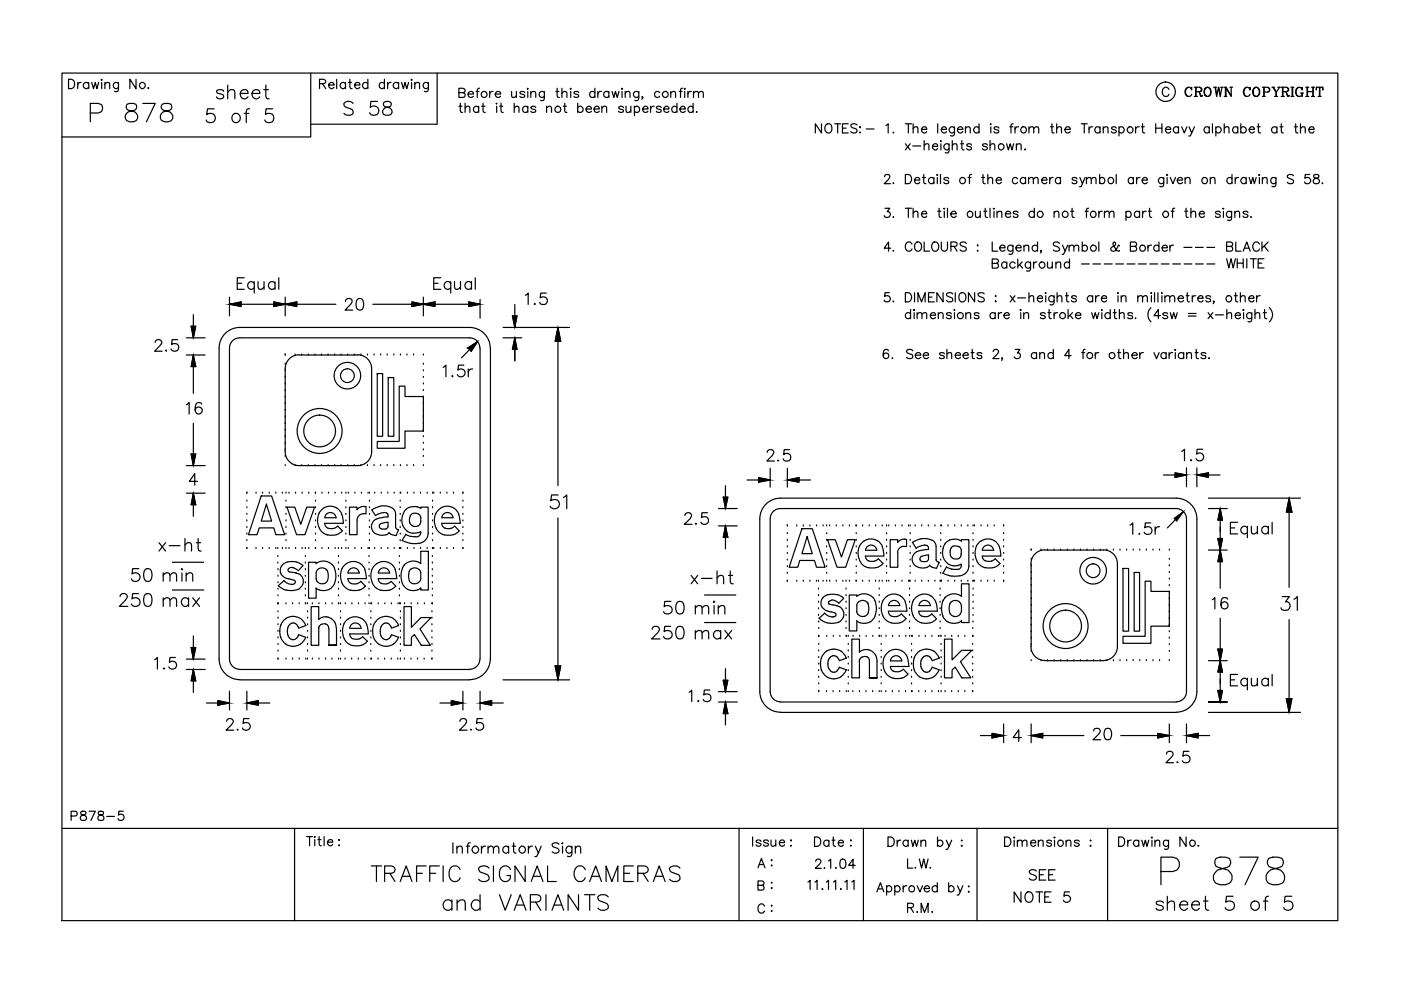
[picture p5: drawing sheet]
<svg xmlns="http://www.w3.org/2000/svg" width="297mm" height="210mm" viewBox="0 0 297 210" stroke-linecap="round" stroke-linejoin="round" font-family="sans-serif">
<g fill="none" stroke="#000" stroke-width=".25">
<path d="M13.1 15.5h270.5v179.7h-270.5zM14.5 16.8h.7a1.08 1.08 0 0 1 .6 1 1.08 1.08 0 0 1-.6 1h-.7zM16.5 17.5v1.3M17.2 17.5a.58 .58 0 0 0-.7 .5M18.8 17.7a.64 .64 0 0 0-.9-.1 .64 .64 0 0 0 0 1 .64 .64 0 0 0 .9-.1M18.8 17.5v1.3M19.4 17.5l.4 1.3 .4-1.3 .3 1.3 .4-1.3M21.6 17.5v1.3M21.6 16.8l.1 .1-.1 .1zM22.2 17.9l.5-.4 .5 .1 .1 1.2M22.2 17.5v1.3M25.1 17.5l-.1 1.8-.3 .1-.4-.1"/>
<path d="M25.1 17.7a.62 .62 0 0 0-.9 0 .62 .62 0 0 0 0 .9 .62 .62 0 0 0 .9-.1M28.8 16.8v2l-1.3-2v2M31.4 18.6v.2l.2-.1M47.4 19.4a.92 .92 0 0 0-1.5 0 1.67 1.67 0 0 0 1.4 .7l.1 .4a.87 .87 0 0 1-1.5 0M48.3 19.6l.7-.6 .7 .1 .1 1.9M48.3 18v3M50.9 19.8h1.7a.85 .85 0 0 0-1-.8 .85 .85 0 0 0-.7 1.1 .88 .88 0 0 0 .7 .9 .88 .88 0 0 0 1-.5M53.4 19.8h1.7a.85 .85 0 0 0-1-.8 .85 .85 0 0 0-.7 1.1 .88 .88 0 0 0 .7 .9 .88 .88 0 0 0 1-.5M55.9 19h1M56.4 18v2.4l.1 .4 .6 .2M65.9 15.5v13.5h-52.8M67.7 17.7h1.1a.4 .4 0 0 0 .3-.4 .4 .4 0 0 0-.3-.4l-1.1-.1v2"/>
<path d="M68.4 17.7l.7 1.1M69.7 18h1.1a.62 .62 0 0 0-.9-.4 .62 .62 0 0 0 .1 1.1 .54 .54 0 0 0 .8-.2M71.4 16.8v2M73.3 17.7a.64 .64 0 0 0-1-.1 .64 .64 0 0 0 0 1 .64 .64 0 0 0 1-.1M73.3 17.5v1.3M73.9 17.5h.6M74.2 16.8v1.6l.1 .3 .3 .1M75.2 18h1.1a.6 .6 0 0 0-.8-.5 .6 .6 0 0 0-.2 1 .57 .57 0 0 0 1 0M78 17.7a.64 .64 0 0 0-.9-.1 .64 .64 0 0 0 0 1 .64 .64 0 0 0 .9-.1M78 16.8v2M81.5 17.7a.62 .62 0 0 0-.9 0 .62 .62 0 0 0 0 .9 .62 .62 0 0 0 .9-.1M81.5 16.8v2"/>
<path d="M82.2 17.5v1.3M82.9 17.5a.58 .58 0 0 0-.7 .5M84.5 17.7a.64 .64 0 0 0-.9-.1 .64 .64 0 0 0 0 1 .64 .64 0 0 0 .9-.1M84.5 17.5v1.3M85.1 17.5l.4 1.3 .4-1.3 .3 1.3 .4-1.3M87.3 17.5v1.3M87.3 16.8l.1 .1-.1 .1zM87.9 17.9l.5-.4 .5 .1 .1 1.2M87.9 17.5v1.3M90.8 17.5l-.1 1.8-.3 .1-.4-.1M90.8 17.7a.62 .62 0 0 0-.9 0 .62 .62 0 0 0 0 .9 .62 .62 0 0 0 .9-.1M92.7 15.5v10.8h-26.8"/>
<path d="M97.3 19.6h1.1a.4 .4 0 0 0 .2-.4 .4 .4 0 0 0-.2-.4l-1.1-.1v2h.8l.5-.4a.53 .53 0 0 0-.5-.7M99.2 19.9h1.2a.62 .62 0 0 0-.7-.5 .62 .62 0 0 0-.5 .6 .62 .62 0 0 0 .5 .7l.7-.3M100.9 19.4h.7M101.7 18.7l-.4 .1-.1 .3v1.6M103.8 19.4v1.3M104.5 19.4a.58 .58 0 0 0-.7 .5M105 19.9h1.1a.57 .57 0 0 0-.5-.5 .57 .57 0 0 0-.6 .5v.2a.63 .63 0 0 0 .5 .6 .63 .63 0 0 0 .6-.3M108.5 19.4l.1 1.2 .4 .1 .5-.4M109.5 19.4v1.3M111.3 19.6a.65 .65 0 0 0-1.1 0l.1 .3 .8 .2 .2 .3a.65 .65 0 0 1-1.1 0M111.9 19.4v1.3M111.9 18.7v.2z"/>
<path d="M112.5 19.8l.5-.4 .5 .1 .1 1.2M112.5 19.4v1.3M115.4 19.4l-.1 1.7-.2 .2h-.5M115.4 19.6a.62 .62 0 0 0-.9 0 .62 .62 0 0 0 0 .9 .62 .62 0 0 0 .9-.1M117.9 19.4h.6M118.1 18.7v1.6l.1 .3 .4 .1M119.1 19.8l.5-.4 .5 .1 .1 1.2M119.1 18.7v2M121 19.4v1.3M121 18.7v.2zM122.7 19.6a.62 .62 0 0 0-1 0 .9 .9 0 0 0 .9 .5l.1 .3a.62 .62 0 0 1-1 0M126.1 19.6a.62 .62 0 0 0-.9 0 .62 .62 0 0 0 0 .9 .62 .62 0 0 0 .9-.1"/>
<path d="M126.1 18.7v2M126.8 19.4v1.3M127.5 19.4a.64 .64 0 0 0-.7 .5M129.1 19.6a.62 .62 0 0 0-.9 0 .62 .62 0 0 0 0 .9 .62 .62 0 0 0 .9-.1M129.1 19.4v1.3M129.8 19.4l.3 1.3 .4-1.3 .4 1.3 .3-1.3M131.9 19.4v1.3M131.9 18.7l.1 .1-.1 .1zM132.6 19.8l.4-.4 .5 .1 .1 1.2M132.6 19.4v1.3M135.4 19.4v1.5a.53 .53 0 0 1-.8 .4M135.4 19.6a.64 .64 0 0 0-.9 0 .64 .64 0 0 0 0 .9 .64 .64 0 0 0 .9-.1"/>
<path d="M139.9 19.6a.62 .62 0 0 0-.9 0 .62 .62 0 0 0 0 .9 .62 .62 0 0 0 .9-.1M142.2 19.8l.5-.4 .4 .1 .1 1.2M142.2 19.4v1.3M144 19.4h.6M144.7 18.7l-.3 .1-.1 .3v1.6M145.2 19.4v1.3M145.2 18.7l.1 .1-.1 .1zM145.9 19.4v1.3M146.6 19.4a.58 .58 0 0 0-.7 .5M147 19.8l.5-.4 .5 .1 .1 1.2M147 19.4v1.3M148.1 19.8l.5-.4 .4 .1 .1 1.2"/>
<path d="M247.8 19a.72 .72 0 0 0-.8-.5 .72 .72 0 0 0-.6 .8 .86 .86 0 0 0 .2 .9 .86 .86 0 0 0 1 .2l.2-.4M251.9 18.5a1.08 1.08 0 0 0-.6 1 1.08 1.08 0 0 0 .6 .9M252.6 18.8l.1 .3v-.6l-.1 .3a.73 .73 0 0 0-.9-.3 .73 .73 0 0 0-.4 .8 .86 .86 0 0 0 .2 .9 .86 .86 0 0 0 .9 .2l.3-.4M253.2 18.5h1.2a.5 .5 0 0 1 .4 .6l-.4 .3h-.8M253.5 18.5v1.9M253.6 18.5v1.9M254.1 19.4l.3 .2 .2 .7h.3M254.3 19.5l.2 .9h.3l.1-.2M254.4 18.5l.1 .1a.43 .43 0 0 1 .2 .5 .43 .43 0 0 1-.3 .3M255.9 18.5a1.01 1.01 0 0 0-.6 1.1 1.01 1.01 0 0 0 .8 .8 1.01 1.01 0 0 0 .7-1 1.01 1.01 0 0 0-.9-.9 1.13 1.13 0 0 0 0 1.9M256.1 18.5a1.13 1.13 0 0 1 0 1.9M257.3 18.5h.7"/>
<path d="M257.6 18.5l.4 1.9 .3-1.9 .4 1.9 .4-1.9M257.7 18.5l.3 1.5M258.4 18.5l.3 1.5M258.8 18.5h.5M259.6 18.5h.3M259.8 18.5v1.9M260.7 18.5h.6M261 18.5v1.9l-1.1-1.7M264.3 18.5a1.12 1.12 0 0 0 0 1.9M264.9 18.8l.1 .3v-.6l-.1 .3a.73 .73 0 0 0-.8-.3 .73 .73 0 0 0-.5 .8v.4a.72 .72 0 0 0 .6 .7 .72 .72 0 0 0 .8-.4M266.2 18.5a1.06 1.06 0 0 0-.6 1 1.06 1.06 0 0 0 .6 .9 .98 .98 0 0 0 .9-.9 .98 .98 0 0 0-.9-1 1.13 1.13 0 0 0 0 1.9M266.4 18.5a1.09 1.09 0 0 1 .6 1 1.09 1.09 0 0 1-.6 .9"/>
<path d="M267.6 18.5h1.1l.5 .4-.2 .5-1 .1M267.9 18.5v1.9M268 18.5v1.9M268.7 18.5l.4 .4-.1 .4-.3 .2M269.7 18.5h.5M269.9 18.5l.6 1v.9M270 18.5l.6 1v.9M270.9 18.5h.6M271.3 18.5l-.7 1M271.6 18.5h1.2a.5 .5 0 0 1 .4 .6l-.4 .3h-.8M271.9 18.5v1.9M272 18.5v1.9"/>
<path d="M272.5 19.4l.3 .2 .2 .7h.3M272.7 19.5l.2 .9h.3l.1-.2M272.8 18.5l.1 .1a.43 .43 0 0 1 .2 .5 .43 .43 0 0 1-.3 .3M273.7 18.5h.6M274 18.5v1.9M274.1 18.5v1.9M275.4 18.5a1.12 1.12 0 0 0 0 1.9M275.7 19.7h.7M276 18.8l.1 .3v-.6l-.1 .3a.72 .72 0 0 0-.8-.3 .72 .72 0 0 0-.5 .8 .83 .83 0 0 0 .2 .9 .83 .83 0 0 0 .9 .2l.2-.2M276 19.7v.7M276.1 19.7v.7M276.8 18.5h.7"/>
<path d="M277.1 18.5v1.9M277.2 18.5v1.9M277.2 19.4h1.2M278.1 18.5h.6M278.4 18.5v1.9M279.2 18.5l-.1 .6v-.6h1.4v.6l-.1-.6M279.8 18.5v1.9M19.1 24h1.7l.6-.3a1 1 0 0 0 .3-1.1 1 1 0 0 0-.9-.7h-1.7v3.9M26.9 22.1a.82 .82 0 0 0 .4 1.3l.7 .2a1.13 1.13 0 0 1 1.2 1 1.13 1.13 0 0 1-.9 1.2h-.8a1.13 1.13 0 0 1-1-1.2 1.13 1.13 0 0 1 1.2-1l.7-.2a.82 .82 0 0 0 .4-1.3l-.5-.2zM30.3 21.9h2.6l-1.9 3.9M34.4 22.1a.78 .78 0 0 0 .4 1.3 1.79 1.79 0 0 1 1.8 1.1 1.06 1.06 0 0 1-.9 1.3h-.8l-.5-.2a1.16 1.16 0 0 1-.3-1.3 1.16 1.16 0 0 1 1-.7l.8-.2a.82 .82 0 0 0 .4-1.3l-.6-.2zM45.4 23.1h-1.4l-.2 1.2a1.04 1.04 0 0 1 1.6 0 1.04 1.04 0 0 1-.2 1.5 1.04 1.04 0 0 1-1.5-.4"/>
<path d="M51.8 24h1M52.9 23.1l-.6 .1-.1 .4v2.4M57.8 23.1h-1.4l-.1 1.2a1.03 1.03 0 0 1 1.5 0 1.03 1.03 0 0 1-.2 1.6 1.03 1.03 0 0 1-1.5-.5M74.9 21.9a1.26 1.26 0 0 0-2 0 .75 .75 0 0 0 .6 .9l.8 .3a.74 .74 0 0 1 .6 .9 1.35 1.35 0 0 1-2 0M80 21.5h-1.4l-.1 1.3a1.03 1.03 0 0 1 1.6-.1 1.03 1.03 0 0 1-.2 1.6 1.03 1.03 0 0 1-1.5-.4M81.4 21.7a.6 .6 0 0 0 .3 .9 1.18 1.18 0 0 1 1.4 1.3 1.04 1.04 0 0 1-1.1 .6 1.04 1.04 0 0 1-.9-1 1.31 1.31 0 0 1 1.4-.9 .6 .6 0 0 0 .3-.9l-.4-.2zM97.3 22.5h.6M97.6 21.9v1.6l.1 .2 .4 .1M98.6 22.9l.5-.4 .4 .1 .1 1.2M98.6 21.9v1.9M101.5 22.8a.62 .62 0 0 0-.9-.1 .62 .62 0 0 0 0 1 .62 .62 0 0 0 .9-.1M101.5 22.5v1.3"/>
<path d="M102.1 22.5h.7M102.4 21.9v1.6l.1 .2 .4 .1M105.3 22.5v1.3M105.3 21.9v.2zM105.9 22.5h.7M106.2 21.9v1.6l.1 .2 .4 .1M109 22.9l.5-.4 .5 .1v1.2M109 21.9v1.9M111.9 22.8a.62 .62 0 0 0-.9-.1 .62 .62 0 0 0 0 1 .62 .62 0 0 0 .9-.1M111.9 22.5v1.3M113.6 22.8a.6 .6 0 0 0-1.1 0l.3 .3 .7 .2 .1 .3a.65 .65 0 0 1-1.1 0M115.9 22.9l.4-.4 .5 .1 .1 1.2"/>
<path d="M115.9 22.5v1.3M119.4 22.5h.7M119.7 21.9v1.6l.1 .2 .4 .1M122.5 22.8a.64 .64 0 0 1 .9-.1 .64 .64 0 0 1 0 1 .64 .64 0 0 1-.9-.1M122.5 21.9v1.9M124.3 23.1h1.1a.62 .62 0 0 0-.9-.5 .62 .62 0 0 0-.2 1 .65 .65 0 0 0 1.1 0M126 23.1h1.1a.55 .55 0 0 0-.6-.6 .55 .55 0 0 0-.5 .6 .61 .61 0 0 0 .3 .7 .61 .61 0 0 0 .8-.2M127.6 22.9l.5-.4 .4 .1 .1 1.2M127.6 22.5v1.3M132.2 22.8a.57 .57 0 0 0-1 0 .9 .9 0 0 0 .9 .5l.1 .3a.62 .62 0 0 1-1 0M132.7 22.5l.1 1.2 .5 .1 .4-.3M133.7 22.5v1.3"/>
<path d="M134.5 22.8a.62 .62 0 0 1 .9-.1 .62 .62 0 0 1 0 1 .62 .62 0 0 1-.9-.1M134.5 22.5v2M136.3 23.1h1.1a.55 .55 0 0 0-.6-.6 .55 .55 0 0 0-.5 .6 .61 .61 0 0 0 .3 .7 .61 .61 0 0 0 .8-.2M136.3 20.6h-.2h.2l-.2 .4M137.9 22.5v1.3M138.7 22.5a.72 .72 0 0 0-.8 .6M140.2 22.8a.57 .57 0 0 0-1 0 .9 .9 0 0 0 .9 .5l.1 .3a.62 .62 0 0 1-1 0M140.7 23.1h1.1a.56 .56 0 0 0-.5-.6 .56 .56 0 0 0-.6 .6 .61 .61 0 0 0 .4 .7 .61 .61 0 0 0 .7-.2M143.5 22.8a.62 .62 0 0 0-.9-.1 .62 .62 0 0 0 0 1 .62 .62 0 0 0 .9-.1M143.5 21.9v1.9M144.2 23.1h1.1a.57 .57 0 0 0-.6-.6 .57 .57 0 0 0-.5 .6v.2a.63 .63 0 0 0 .4 .5 .63 .63 0 0 0 .7-.2M147 22.8a.62 .62 0 0 0-1-.1 .62 .62 0 0 0 0 1 .62 .62 0 0 0 1-.1"/>
<path d="M147 21.9v1.9M147.7 23.7v.1l.1-.1M174.2 26.2v2l-1.3-2v2M175.1 26.5a.71 .71 0 0 1 .8-.2 .71 .71 0 0 1 .5 .7v.4a.74 .74 0 0 1-.8 .8 .74 .74 0 0 1-.7-.8zM177 26.2h1.2M177.6 26.2v2M178.6 27.2h.8M179.8 26.2h-1.2v2h1.2M181.7 26.5a.75 .75 0 0 0-1.3 .2l.4 .4 .7 .2 .2 .6a.84 .84 0 0 1-1.3 0M182.3 27h.1l-.1 .1zM182.3 28.1h.1zM183.7 27.3h1.6"/>
<path d="M187.6 37.5v-.3l.3-.2 .7 .2a.66 .66 0 0 1-.2 .8l-.9 .9h1.3M187.8 26.6l.5-.4v2M189.4 28v.2l.1-.1M189.4 38.7l-.1 .2h.2M192 26.2h1.3M192 30.5l1 1.3M192 37h.6a1.02 1.02 0 0 1 .7 1 1.02 1.02 0 0 1-.7 .9h-.6zM192.6 26.2v2M193 30.5l-1 1.3M193.5 30.9h1.7M193.6 27.3l.5-.4 .4 .1 .1 1.2M193.6 26.2v2"/>
<path d="M193.9 38.2h1.1a.6 .6 0 0 0-.8-.5 .6 .6 0 0 0-.2 1 .57 .57 0 0 0 1 0M195.4 27.4h1.1v-.1a.64 .64 0 0 0-1.1-.1 .64 .64 0 0 0 .4 1h.3l.4-.3M195.6 37.6h.6M195.8 37v1.6l.1 .3h.4M195.9 30.9l.5-.4 .5 .1v1.2M195.9 29.8v2M197.7 31h1.1a.6 .6 0 0 0-.8-.5 .6 .6 0 0 0-.2 1 .57 .57 0 0 0 1 0M198 37.9a.63 .63 0 0 0-.9-.1 .63 .63 0 0 0 0 1 .63 .63 0 0 0 .9-.1M198 37.6v1.3M198.6 37.1h.2zM198.7 37.6v1.3M198.8 26.2v2"/>
<path d="M199.4 37v1.9M199.5 30.5v1.3M199.5 29.8v.2zM199.6 27.4h1.1a.6 .6 0 0 0-.9-.5 .6 .6 0 0 0-.1 1 .57 .57 0 0 0 1 0M201.1 37.9a.57 .57 0 0 0-1 0l.1 .2a.9 .9 0 0 1 .9 .5v.1a.57 .57 0 0 1-1 0M201.2 30.5l-.1 1.8-.2 .1-.5-.1M201.2 30.7a.62 .62 0 0 0-.9 0 .62 .62 0 0 0 0 .9 .62 .62 0 0 0 .9-.1M201.9 30.9l.5-.4 .4 .1 .1 1.2M201.9 29.8v2M202.4 26.9v1.5a.53 .53 0 0 1-.9 .3M202.4 27.2a.63 .63 0 0 0-1-.1 .63 .63 0 0 0 0 .9 .63 .63 0 0 0 1-.1M203 27.4h1.1a.61 .61 0 0 0-.8-.5 .61 .61 0 0 0-.2 1 .6 .6 0 0 0 1 0"/>
<path d="M203.7 30.5h.6M203.9 29.8v1.6l.1 .3 .4 .1M204.7 27.3l.5-.4 .4 .1 .1 1.2M204.7 26.9v1.3M205.2 37.6h.7M206 30.7a.6 .6 0 0 0-1.1 0l.2 .2 .8 .3 .1 .3a.56 .56 0 0 1-.5 .3 .56 .56 0 0 1-.6-.3M206 37l-.4 .1-.1 .2v1.6M207.6 27.2a.63 .63 0 0 0-1-.1 .63 .63 0 0 0 0 .9 .63 .63 0 0 0 1-.1M207.6 26.2v2M208.1 37.6h.7M208.4 37v1.6l.1 .3h.4M209.4 30.7a.65 .65 0 0 0-1.1 0l.3 .3 .6 .2 .2 .3a.6 .6 0 0 1-1.1 0"/>
<path d="M209.4 38l.5-.4 .5 .1 .1 1.2M209.4 37v1.9M209.9 30.9l.5-.4 .4 .1 .1 1.2M209.9 29.8v2M210.1 26.2v.2zM210.1 26.9v1.3M211.2 38.2h1.1a.6 .6 0 0 0-.8-.5 .6 .6 0 0 0-.2 1 .57 .57 0 0 0 1 0M211.8 27.2a.57 .57 0 0 0-1.1 0l.1 .1 .9 .3 .1 .3a.57 .57 0 0 1-1.1 0M213.4 30.5l.4 1.3 .4-1.3 .4 1.3 .3-1.3M214.1 26.9h.6M214.8 26.2l-.4 .1-.1 .3v1.6M215.2 26.9v1.3"/>
<path d="M215.5 30.9l.5-.4 .4 .1 .1 1.2M215.5 30.5v1.3M215.7 37.9a.61 .61 0 0 0-.9-.1 .61 .61 0 0 0 0 .9 .61 .61 0 0 0 .9 0M216 26.9a.64 .64 0 0 0-.8 .5M217.4 31.6l-.2 .1 .2 .1v-.1M217.4 37.9a.63 .63 0 0 0-.9-.1 .63 .63 0 0 0 0 1 .63 .63 0 0 0 .9-.1M217.4 37.6v1.3M218.1 38l.4-.4 .5 .1 .1 1.2M218.1 37.6v1.3M218.2 27.3l.4-.4 .5 .1 .1 1.2M218.2 26.9v1.3M219.1 38l.5-.4 .4 .1 .1 1.2"/>
<path d="M219.2 27.3l.4-.4 .5 .1 .1 1.2M220.9 38.2h1.1v-.2a.64 .64 0 0 0-1.1 0 .64 .64 0 0 0 .4 .9h.3l.4-.2M222.6 37.6v1.3M222.7 26.9h.7M223 26.2v1.6l.1 .3 .4 .1M223.3 37.6a.58 .58 0 0 0-.7 .6M224 27.3l.5-.4 .5 .1 .1 1.2M224 26.2v2M224.8 37.9a.61 .61 0 0 0-.9-.1 .61 .61 0 0 0 0 .9 .61 .61 0 0 0 .9 0M224.8 37.6v1.3M225.8 27.4h1.1a.6 .6 0 0 0-.8-.5 .6 .6 0 0 0-.2 1 .56 .56 0 0 0 .5 .3 .56 .56 0 0 0 .5-.3M228.3 37.9a.57 .57 0 0 0-1 0l.1 .2 .8 .3 .1 .3a.57 .57 0 0 1-1 0"/>
<path d="M229 37.6l.5 1.3 .6-1.3M229.2 26.2h1.3M229.5 38.9l-.3 .7h-.3M229.9 26.2v2M230.3 38l.5-.4 .5 .1 .1 1.2M230.3 37.6v1.3M230.9 26.9v1.3M231.4 38l.4-.4 .5 .1 .1 1.2M231.7 26.9a.64 .64 0 0 0-.8 .5M233.1 37.9a.61 .61 0 0 1 1-.1 .61 .61 0 0 1 0 .9 .61 .61 0 0 1-1 0M233.1 37v1.9M233.2 27.2a.61 .61 0 0 0-.9-.1 .61 .61 0 0 0 0 .9 .61 .61 0 0 0 .9-.1"/>
<path d="M233.2 26.9v1.3M233.9 27.3l.5-.4 .4 .1 .1 1.2M233.9 26.9v1.3M236.7 27.2a.56 .56 0 0 0-.6-.3 .56 .56 0 0 0-.5 .3l1 .4 .1 .3a.56 .56 0 0 1-.6 .3 .56 .56 0 0 1-.5-.3M236.7 37v1.9M237.3 27.2a.61 .61 0 0 1 .9-.1 .61 .61 0 0 1 0 .9 .61 .61 0 0 1-.9-.1M237.3 26.9v1.9M240.3 37.9a.61 .61 0 0 0-.9-.1 .61 .61 0 0 0 0 .9 .61 .61 0 0 0 .9 0M240.3 37.6v1.3M240.8 26.9v1.3M241 37.6v1.3M241.5 26.9a.64 .64 0 0 0-.7 .5"/>
<path d="M241.7 37.6a.58 .58 0 0 0-.7 .6M242 26.9h.6M242.2 38.2h1.1v-.2a.64 .64 0 0 0-1.1 0 .64 .64 0 0 0 .4 .9h.3l.4-.2M242.2 26.2v1.6l.1 .3 .4 .1M245 26.2v2M245 27.2h1.4M246.4 26.2v2M246.7 37.6v1.5a.53 .53 0 0 1-.8 .4M246.7 37.9a.63 .63 0 0 0-.9-.1 .63 .63 0 0 0 0 1 .63 .63 0 0 0 .9-.1M247.1 27.4h1.1a.6 .6 0 0 0-.8-.5 .6 .6 0 0 0-.2 1 .57 .57 0 0 0 1 0M247.5 37l.1 .1-.1 .1zM247.5 37.6v1.3"/>
<path d="M248.1 37.6l.6 1.3 .5-1.3M249.6 38.2h1.1a.6 .6 0 0 0-.8-.5 .6 .6 0 0 0-.2 1 .57 .57 0 0 0 1 0M249.9 27.2a.61 .61 0 0 0-.9-.1 .61 .61 0 0 0 0 .9 .61 .61 0 0 0 .9-.1M249.9 26.9v1.3M250.5 26.9l.6 1.3 .5-1.3M251.3 38l.4-.4 .5 .1 .1 1.2M251.3 37.6v1.3M252.1 26.9l.6 1.3 .6-1.3M252.7 28.2l-.4 .6h-.3M253.2 20.4h.7M256.4 27.2a.61 .61 0 0 0-.9-.1 .61 .61 0 0 0 0 .9 .61 .61 0 0 0 .9-.1M256.4 26.9v1.3"/>
<path d="M256.6 38l.5-.4 .4 .1 .1 1.2M256.6 37.6v1.3M257.1 26.2v2M257.8 27.2a.63 .63 0 0 1 .9-.1 .63 .63 0 0 1 0 .9 .63 .63 0 0 1-.9-.1M257.8 26.9v1.9M259.6 20.4h.5M259.6 27.3l.4-.4 .5 .1 .1 1.2M259.6 26.2v2M261 20.3l-1.1-1.8v1.9M261.2 37.9a.61 .61 0 0 0-.9-.1 .61 .61 0 0 0 0 .9 .61 .61 0 0 0 .9 0M261.2 37v1.9M261.9 37.6v1.3"/>
<path d="M262.4 27.2a.61 .61 0 0 0-.9-.1 .61 .61 0 0 0 0 .9 .61 .61 0 0 0 .9-.1M262.4 26.9v1.3M262.6 37.6a.58 .58 0 0 0-.7 .6M263.1 27.2a.63 .63 0 0 1 .9-.1 .63 .63 0 0 1 0 .9 .63 .63 0 0 1-.9-.1M263.1 26.2v2M264.2 37.9a.63 .63 0 0 0-.9-.1 .63 .63 0 0 0 0 1 .63 .63 0 0 0 .9-.1M264.2 37.6v1.3M264.9 27.4h1.1v-.1a.64 .64 0 0 0-1.1-.1 .64 .64 0 0 0 .4 1h.3l.4-.3M264.9 37.6l.3 1.3 .4-1.3 .4 1.3 .3-1.3M266.5 26.9h.7M266.8 26.2v1.6l.1 .3 .4 .1M266.9 37.1h.2z"/>
<path d="M267 37.6v1.3M267.6 20.4h.7M267.6 38l.5-.4 .5 .1 .1 1.2M267.6 37.6v1.3M270.2 20.4h.7M270.5 37.6l-.1 1.8-.3 .2-.4-.1M270.5 37.9a.61 .61 0 0 0-.9-.1 .61 .61 0 0 0 0 .9 .61 .61 0 0 0 .9 0M270.7 27.2a.63 .63 0 0 0-.9-.1 .63 .63 0 0 0 0 .9 .63 .63 0 0 0 .9-.1M270.7 26.9v1.3M271.4 26.9h.6M271.6 20.4h.7M271.7 26.2v1.6l.1 .3 .3 .1"/>
<path d="M273.7 20.4h.6M274.2 37.3a.75 .75 0 0 0-1.3 .2l.2 .2 .8 .3a.47 .47 0 0 1 .4 .4 .47 .47 0 0 1-.2 .5 .91 .91 0 0 1-1.2-.2M274.4 26.9h.7M274.7 26.2v1.6l.1 .3 .4 .1M275.7 27.3l.5-.4 .5 .1v1.2M275.7 26.2v2M276.8 20.4h.7M277.5 27.4h1.1a.6 .6 0 0 0-.8-.5 .6 .6 0 0 0-.2 1 .57 .57 0 0 0 1 0M277.7 37h-1v.8a.7 .7 0 0 1 1 0 .7 .7 0 0 1-.1 1 .7 .7 0 0 1-1-.2M278.1 20.4h.6M278.6 37.1a.38 .38 0 0 0 .2 .6l.4 .1a.58 .58 0 0 1 .6 .5 .58 .58 0 0 1-.5 .6h-.4a.57 .57 0 0 1-.5-.6 .57 .57 0 0 1 .6-.5l.4-.1a.39 .39 0 0 0 .1-.6zM279.5 20.4h.6"/>
<path d="M280.4 38.7l-.1 .2h.2M51.8 58.9h-1.5v2.4h1.5M53.9 59.7v2.4M54.7 59.7l.1 1.5 .6 .1 .6-.4M56 59.7v1.6M58.3 59.7v1.6M59.1 58.9v2.4M93.4 58.9h-1.4v2.4h1.4M95.6 59.7v2.4M96.4 59.7l.1 1.5 .5 .1 .6-.4M97.6 59.7v1.6M100 59.7v1.6"/>
<path d="M100.8 58.9v2.4M187.6 44.2h1.1l-.6 .7a.64 .64 0 0 1 .7 .7 .64 .64 0 0 1-.9 .5l-.3-.1-.1-.3M188.9 52.6h-1.4l.9-1.3v2M189.4 45.9l-.1 .1h.2M189.4 53.1l-.1 .1h.2M192 44.2h1.3M192.6 44.2v1.9M193.4 51.8a.72 .72 0 0 0-.9-.5 .72 .72 0 0 0-.5 .8 .79 .79 0 0 0 .3 1 .79 .79 0 0 0 1.1-.3M193.6 45.2l.5-.4 .4 .1 .1 1.2M193.6 44.2v1.9M194.1 51.6a.8 .8 0 0 1 1-.1 .8 .8 0 0 1 .3 1 .74 .74 0 0 1-.8 .8 .74 .74 0 0 1-.7-.8zM195.4 45.3h1.1v-.1a.64 .64 0 0 0-1.1-.1 .64 .64 0 0 0 .4 1h.3l.4-.3"/>
<path d="M195.9 51.3v2h1.2M197.9 51.4a.98 .98 0 0 1 1.2 .6 .98 .98 0 0 1-.6 1.3 1.03 1.03 0 0 1-1-.8 1.03 1.03 0 0 1 .4-1.1zM198.8 44.8h.7M199.1 44.2v1.5l.1 .3 .4 .1M199.6 51.3v1.4a.66 .66 0 0 0 .6 .6 .66 .66 0 0 0 .7-.6v-1.4M200.2 44.8v1.3M200.2 44.2v.1zM200.9 44.2v1.9M201.6 45.3h1.1a.61 .61 0 0 0-.8-.5 .61 .61 0 0 0-.2 1 .6 .6 0 0 0 1 0M201.6 52.2h1.1l.2-.3-.1-.4-.3-.2h-.9v2M202.3 52.2l.6 1.1M204.9 51.6a.73 .73 0 0 0-.7-.3 .73 .73 0 0 0-.6 .5l.2 .3 .7 .2a.47 .47 0 0 1 .4 .4 .47 .47 0 0 1-.2 .5 .91 .91 0 0 1-1.1-.2"/>
<path d="M206.8 44.8l.1 1.2 .5 .1 .4-.4M207.2 53.2h.2zM207.3 51.9v.3zM207.8 44.8v1.3M208.6 44.8h.6M208.9 44.2v1.5l.1 .3 .4 .1M209.9 44.2v1.9M210.4 55.8h1.1l.2-.3-.1-.4-.4-.2h-.8v2h.8l.4-.2v-.7l-.4-.2M210.4 51.3v2h1.1M210.6 44.2h.2zM210.7 44.8v1.3M211.4 45.2l.5-.4 .4 .1 .1 1.2"/>
<path d="M211.4 44.8v1.3M212 52.5h1.1a.6 .6 0 0 0-.9-.5 .6 .6 0 0 0-.1 1 .62 .62 0 0 0 1 0M213.2 45.3h1.1a.6 .6 0 0 0-.9-.5 .6 .6 0 0 0-.2 1 .57 .57 0 0 0 1.1 0M213.5 55.8a.61 .61 0 0 0-.9-.1 .61 .61 0 0 0 0 1 .61 .61 0 0 0 .9-.1M213.5 55.5v1.4M214.8 52v1.5a.53 .53 0 0 1-.9 .3M214.8 52.2a.64 .64 0 0 0-1-.1 .64 .64 0 0 0 0 1 .64 .64 0 0 0 1-.1M215.2 55.8a.63 .63 0 0 0-.9-.1 .63 .63 0 0 0 0 1 .63 .63 0 0 0 .9-.1M215.4 52.5h1.1a.6 .6 0 0 0-.8-.5 .6 .6 0 0 0-.2 1 .62 .62 0 0 0 1 0M215.8 54.9v2M215.8 45.1a.56 .56 0 0 0-.5-.3 .56 .56 0 0 0-.5 .3l.1 .2 .8 .3 .1 .2a.56 .56 0 0 1-.5 .3 .56 .56 0 0 1-.5-.3M216.2 56.1l.6 .8"/>
<path d="M216.7 55.5l-.9 1M217.1 52.3a.67 .67 0 0 1 .9-.2l.1 1.2M217.1 52v1.3M218.5 55.5l-.1 1.8-.3 .2-.5-.1M218.5 55.8a.63 .63 0 0 0-.9-.1 .63 .63 0 0 0 0 1 .63 .63 0 0 0 .9-.1M219.1 55.5v1.4M219.3 45.1a.63 .63 0 0 0-.9-.1 .63 .63 0 0 0 0 .9 .63 .63 0 0 0 .9-.1M219.3 44.2v1.9M219.9 55.5a.58 .58 0 0 0-.8 .6M220 52.2a.64 .64 0 0 0-1-.1 .64 .64 0 0 0 0 1 .64 .64 0 0 0 1-.1M220 51.3v2M220.8 53.2h-.2h.2l-.2 .4"/>
<path d="M222.1 55.5l.1 1.3 .4 .1 .5-.4M223.1 55.5v1.4M223.5 45.2l.4-.4 .5 .1 .1 1.2M223.5 44.8v1.3M223.9 55.9l.4-.4 .5 .1 .1 1.3M223.9 55.5v1.4M224.6 51.6a.73 .73 0 0 0-.7-.3 .73 .73 0 0 0-.6 .5l.2 .3 .9 .4 .2 .2v.3a.92 .92 0 0 1-1.3 0M225.3 52l.5 1.3 .6-1.3M225.8 53.3l-.3 .5-.3 .1M226.7 52.3a.67 .67 0 0 1 .9-.2l.1 1.2M226.7 52v1.3M226.8 55.8a.61 .61 0 0 0-1-.1 .61 .61 0 0 0 0 1 .61 .61 0 0 0 1-.1"/>
<path d="M226.8 54.9v2M227 44.8h.6M227.3 44.2v1.5l.1 .3 .4 .1M227.7 52.3l.4-.3 .5 .1 .1 1.2M229.3 56h1.6M229.5 52.2a.62 .62 0 0 1 .9 0 .62 .62 0 0 1 0 .9 .62 .62 0 0 1-.9-.1M229.5 51.3v2M230.1 44.8h.6M230.8 44.2h-.4l-.1 .3v1.6M231.7 56h1.7M233 51.3v2M233 44.8v1.3"/>
<path d="M233.7 44.8a.58 .58 0 0 0-.7 .5M234.1 56h1.7M234.2 45.2l.4-.4 .5 .1 .1 1.2M234.2 44.8v1.3M235.2 45.2l.4-.4 .5 .1 .1 1.2M236.5 56h1.7M237.3 52.2l-.1-.2-.2 .2a1.08 1.08 0 0 1-1.1 1.1l-.3-.2-.1-.4 .9-.7a.42 .42 0 0 0-.2-.7l-.1 .1a1.65 1.65 0 0 0 .8 1.8l.4 .1v-.2M238.7 45.1a.61 .61 0 0 1 .9-.1 .61 .61 0 0 1 0 .9 .61 .61 0 0 1-.9-.1M238.7 44.8v1.9M238.9 56h1.7M239.7 52.2h1.1l.2-.3-.2-.5-1.1-.1v2h.8l.5-.4a.53 .53 0 0 0-.5-.7M241.4 56h1.6"/>
<path d="M241.6 45.1a.61 .61 0 0 0-.9-.1 .61 .61 0 0 0 0 .9 .61 .61 0 0 0 .9-.1M241.6 44.8v1.3M242.2 44.8v1.3M243 44.8a.64 .64 0 0 0-.8 .5M243.4 52v1.3M243.5 44.8h.6M243.7 44.2v1.5l.2 .3 .3 .1M243.8 56h1.7M244.2 52a.64 .64 0 0 0-.8 .5M245.7 52.2a.62 .62 0 0 0-.9 0 .62 .62 0 0 0 0 .9 .62 .62 0 0 0 .9-.1M245.7 51.3v2M246.2 56h1.7"/>
<path d="M246.4 52.5h1.1a.6 .6 0 0 0-.8-.5 .6 .6 0 0 0-.2 1 .62 .62 0 0 0 1 0M248 52v1.3M248.3 44.8h.6M248.6 56h1.7M248.8 52a.64 .64 0 0 0-.8 .5M249.1 44.2h-.4l-.1 .3v1.6M251 52.5h1.7M251.1 56h1.6M251.2 44.8h.7M251.5 44.2v1.5l.1 .3 .3 .1M252.5 45.2l.5-.4 .4 .1 .1 1.2M252.5 44.2v1.9"/>
<path d="M253.5 52.5h1.6M253.5 56h1.6M254.3 45.3h1.1a.6 .6 0 0 0-.9-.5 .6 .6 0 0 0-.1 1 .57 .57 0 0 0 1 0M255.9 52.5h1.6M255.9 56h1.7M258.7 45.1a.57 .57 0 0 0-1 0l.1 .2 .8 .3 .1 .2a.57 .57 0 0 1-1 0M259.3 44.2h.2zM259.4 44.8v1.3M260.1 52.2h1.1l.1-.3-.1-.5-1.1-.1v2h.8l.4-.4a.53 .53 0 0 0-.4-.7M260.1 54.9l.4 1.9 .5-1.9 .5 1.9 .4-1.9M261.1 44.8l-.1 1.8-.3 .1h-.4M261.1 45.1a.61 .61 0 0 0-.9-.1 .61 .61 0 0 0 0 .9 .61 .61 0 0 0 .9-.1"/>
<path d="M261.8 45.2l.5-.4 .4 .1 .1 1.2M261.8 44.8v1.3M262 51.3v2h1.1M262.3 54.9v1.9M262.3 55.8h1.3M263.6 53.3l.7-2 .8 2M263.6 54.9v1.9M263.9 52.6h.9M264.3 54.9v1.9M264.6 45.1a.6 .6 0 0 0-1.1 0l1 .5 .1 .2a.6 .6 0 0 1-1.1 0M265.1 54.9h1.3M265.2 45.9l-.1 .1h.2"/>
<path d="M265.7 54.9v1.9M266.8 55.8h.7M267 51.8a.72 .72 0 0 0-.8-.5 .72 .72 0 0 0-.6 .8v.4a.72 .72 0 0 0 .6 .8 .72 .72 0 0 0 .8-.5M267.6 51.3v2M268 54.9h-1.2v1.9h1.2M268 52.2l.9 1.1M268.9 51.3l-1.3 1.3M32.9 72.6l.2-.5 .3-.1 .6 .1a.52 .52 0 0 1 .2 .8l-1.4 1.6h1.6M35.2 74.2l-.1 .1 .1 .2 .1-.2M37.6 72h-1.1l-.1 1.1a.87 .87 0 0 1 1.3 0 .87 .87 0 0 1-.2 1.3 .87 .87 0 0 1-1.2-.4M39.5 75.3h4M39.5 71.6h4"/>
<path d="M40.5 69.2h1l-.5 2.4zM41 66.7v4.9M41 75.3v8.1M41 75.3l.5 2.4h-1zM46.5 73.8v65.9a4.4 4.4 0 0 0 4.3 4.4h48.8M48.7 73.8v65.9a2.18 2.18 0 0 0 2.1 2.2M48.7 63v4M48.7 64.5h22.5M48.7 64.5l2.4-.5v1zM50.3 60.1h.9M53.9 60.1a.78 .78 0 0 0-1.1-.1 .78 .78 0 0 0 0 1.1 .78 .78 0 0 0 1.1-.1M58.1 64l2.4 .5-2.4 .5z"/>
<path d="M58.3 60.1a.78 .78 0 0 0-1.1-.1 .78 .78 0 0 0 0 1.1 .78 .78 0 0 0 1.1-.1M60.5 63v4M60.5 64.5l2.4-.5v1zM60.5 75.3h.1M60.5 77.2h.1M60.5 78.6h.1M62.6 75.3h.1M63.4 75.2a2.94 2.94 0 0 0-2.9 3v17.6a2.94 2.94 0 0 0 2.9 2.9M63.4 75.3h12.5M64 75.3h.1M65.4 75.3h.1M66.8 75.3h.1"/>
<path d="M68.2 75.3h.1M69.6 75.3h.1M71 75.3h.1M72.3 75.3h.1M73.3 63.9l.1-.4a.82 .82 0 0 1 1.2 0 .85 .85 0 0 1-.3 1.1l-1.1 1.1h1.6M73.7 75.3h.1M75.1 75.3h.1M75.8 63.4a.75 .75 0 0 1 1.2 .4 2.01 2.01 0 0 1-.2 1.8 .8 .8 0 0 1-1.2-.3 2.21 2.21 0 0 1 .2-1.9zM75.9 75.2a2.94 2.94 0 0 1 2.9 3v17.6a2.94 2.94 0 0 1-2.9 2.9h-12.5M76.5 75.3h.1M77.9 75.3h.1M79.1 64.5h22.7"/>
<path d="M79.3 75.3h.1M80 79.2h1.1v13.3h-1.1zM80.7 75.3h.1M82.1 75.3h.1M83.5 75.3h.1M84.9 75.3h.1M86.3 75.3h.1M87.3 64l2.5 .5-2.5 .5zM87.7 75.3h.1M89.8 63v4M89.8 64.5l2.4-.5v1zM89.8 78.6h.1"/>
<path d="M89.8 77.2h.1M89.8 75.3h.1M92 60.1h.9M94 77.9l.5-.5v2.5M95.6 60.1a.78 .78 0 0 0-1.2-.1 .78 .78 0 0 0 0 1.1 .78 .78 0 0 0 1.2-.1M95.9 79.6l-.1 .2 .1 .1 .1-.1M98.4 77.4h-1.2l-.1 1.1a.87 .87 0 0 1 1.3 0 .87 .87 0 0 1-.2 1.3 .87 .87 0 0 1-1.2-.4M99.2 73.8l2.1-1.4-1.4 2.1zM99.3 78.2v1.7M99.4 64l2.4 .5-2.4 .5zM99.6 69.4a4.4 4.4 0 0 1 4.3 4.4M99.6 71.6a2.18 2.18 0 0 1 2.1 2.2"/>
<path d="M99.6 69.4h-48.8a4.4 4.4 0 0 0-4.3 4.4M99.6 71.6h-48.8a2.18 2.18 0 0 0-2.1 2.2M100 60.1a.78 .78 0 0 0-1.2-.1 .78 .78 0 0 0 0 1.1 .78 .78 0 0 0 1.2-.1M100.2 78.2a.79 .79 0 0 0-.9 .8M101.3 72.4l-3.5 3.5M101.8 63.5v4M101.8 73.8v65.9M104 73.8v65.9M106.7 69.4h14M106.7 71.6h3.9M108.6 67h1l-.5 2.4zM109.1 71.6v4.9"/>
<path d="M109.1 71.6l.5 2.4h-1zM109.1 64.6v4.8M111.4 62.6l.6-.5v2.5M113.4 64.3l-.1 .2h.2M115.8 62.1h-1.1l-.2 1.1a.86 .86 0 0 1 1.3-.1 .86 .86 0 0 1-.1 1.3 .86 .86 0 0 1-1.3-.3M118.3 69.4l.6 2.9h-1.2zM118.3 69.4v33.6M188.4 74.4a.55 .55 0 0 0-.8-.2 1.46 1.46 0 0 0 0 1.7 .59 .59 0 0 0 .8-.3 .59 .59 0 0 0-.4-.7 .59 .59 0 0 0-.7 .5M188.6 62.1h-1v.8a.7 .7 0 0 1 1-.1 .7 .7 0 0 1-.1 1.1 .7 .7 0 0 1-1-.3M189.2 75.9h-.1h.2M189.4 63.8l-.1 .1h.2M192 62.1h.6a1.02 1.02 0 0 1 .7 .9 1.02 1.02 0 0 1-.7 1h-.6z"/>
<path d="M193.1 66.5a.62 .62 0 0 0-1 0 .62 .62 0 0 0 0 .9 .62 .62 0 0 0 1-.1M193.1 65.6v2M193.5 74.4a.73 .73 0 0 0-.7-.3 .73 .73 0 0 0-.6 .4l.2 .3 1 .4a.5 .5 0 0 1 0 .7 .99 .99 0 0 1-1.2-.1M193.8 66.3v1.3M193.8 65.6v.2zM193.9 62.1v1.9M194.1 75.3h1.1a.62 .62 0 0 0-.6-.5 .62 .62 0 0 0-.6 .6 .62 .62 0 0 0 .5 .6l.7-.2M194.5 66.6l.4-.3 .5 .1 .1 1.2M194.5 66.3v1.3M194.6 64v-1.9l.8 1.9 .7-1.9v1.9M195.5 66.6l.4-.3 .5 .1 .1 1.2M195.8 75.3h1.1a.6 .6 0 0 0-.9-.5 .6 .6 0 0 0-.2 1 .62 .62 0 0 0 1.1 0"/>
<path d="M196.9 63h.7M197.2 66.8h1.1a.6 .6 0 0 0-.8-.5 .6 .6 0 0 0-.2 1 .62 .62 0 0 0 1 0M198.1 62.1h-1.2v1.9h1.2M198.9 66.6a.67 .67 0 0 1 1-.2l.1 1.2M198.9 66.3v1.3M200 62.1v1.9l-1.4-1.9v1.9M200.2 75a.62 .62 0 0 0-1 0 .9 .9 0 0 0 .9 .5l.1 .3a.62 .62 0 0 1-1 0M200.8 75.1l.4-.3h.5l.1 1.2M200.8 74.1v1.9M201.7 66.5a.6 .6 0 0 0-1 0l.1 .3a.9 .9 0 0 1 .9 .4v.1a.6 .6 0 0 1-1 0M202 62.3a.75 .75 0 0 0-1.3 .2l.2 .3 .7 .3a.47 .47 0 0 1 .4 .3 .47 .47 0 0 1-.2 .5 .91 .91 0 0 1-1.1-.2M202.4 66.3v1.3"/>
<path d="M202.4 65.6v.2zM202.5 75.3h1.1a.6 .6 0 0 0-.8-.5 .6 .6 0 0 0-.2 1 .62 .62 0 0 0 1 0M202.5 62.1v1.9M203.5 62.3a.74 .74 0 0 1 .8-.2 .74 .74 0 0 1 .5 .7 .86 .86 0 0 1-.2 .9 .86 .86 0 0 1-.9 .2 1.27 1.27 0 0 1-.2-1.6zM204.2 75.3h1.1a.6 .6 0 0 0-.9-.5 .6 .6 0 0 0-.1 1 .62 .62 0 0 0 1 0M204.8 66.6l.4-.3 .5 .1 .1 1.2M204.8 66.3v1.3M205.9 74.8h.6M206.1 74.1v1.5l.1 .3 .4 .1M206.6 62.1v1.9l-1.3-1.9v1.9M207.6 66.5a.62 .62 0 0 0-1 0 .9 .9 0 0 0 .9 .5l.1 .3a.62 .62 0 0 1-1 0M208.2 75a.6 .6 0 0 0-1 0l.2 .3 .5 .1a.33 .33 0 0 1 .2 .5 .7 .7 0 0 1-.9-.1"/>
<path d="M208.7 62.3a.75 .75 0 0 0-1.3 .2l.2 .3 .7 .3a.47 .47 0 0 1 .4 .3 .47 .47 0 0 1-.2 .5 .91 .91 0 0 1-1.1-.2M210.6 74.5l.4-.4 .5 .1a.42 .42 0 0 1 .1 .6l-1.1 1.2h1.3M211 66.5a.62 .62 0 0 0-.9 0 .62 .62 0 0 0 0 .9 .62 .62 0 0 0 .9-.1M211 66.3v1.3M211 62.8h.2zM211.1 63.8l.1 .1-.1 .1zM211.7 66.3v1.3M212.4 66.3a.58 .58 0 0 0-.7 .5M212.5 75.9h-.1h.1l-.1 .5M212.9 66.8h1.1a.6 .6 0 0 0-.9-.5 .6 .6 0 0 0-.1 1 .62 .62 0 0 0 1 0M214.2 62.7l1 1.3M215.2 62.7l-1 1.3"/>
<path d="M215.2 74.1h1.1l-.6 .7a.65 .65 0 0 1 .6 1 .65 .65 0 0 1-1.1 .1l-.2-.3M215.7 63.2h1.7M216.3 65.7h.2l-.1 .1zM216.4 66.3v1.3M217.1 66.6l.4-.3 .5 .1 .1 1.2M217.1 66.3v1.3M218.2 63.1l.4-.4 .5 .1 .1 1.2M218.2 62.1v1.9M219.8 75a.62 .62 0 0 0-.9-.1 .62 .62 0 0 0 0 1 .62 .62 0 0 0 .9-.1M219.8 74.8v1.2M219.9 63.2h1.1v-.1a.64 .64 0 0 0-1.1-.1 .64 .64 0 0 0 .5 1h.3l.3-.3M220.4 75.1a.67 .67 0 0 1 1-.3l.1 1.2"/>
<path d="M220.4 74.8v1.2M221.6 66.5a.65 .65 0 0 0-1 0l.1 .3 .8 .2 .1 .3a.65 .65 0 0 1-1 0M221.7 62.1v.1zM221.7 62.7v1.3M222.2 66.3h.6M222.4 65.6v1.6l.2 .3 .3 .1M223.3 75a.64 .64 0 0 0-.9-.1 .64 .64 0 0 0 0 1 .64 .64 0 0 0 .9-.1M223.3 74.1v1.9M223.5 62.7l-.1 1.8-.3 .1h-.5M223.5 63a.63 .63 0 0 0-.9-.1 .63 .63 0 0 0 0 .9 .63 .63 0 0 0 .9-.1M223.5 66.3v1.3M224.1 63.1l.5-.4 .5 .1v1.2"/>
<path d="M224.1 62.1v1.9M224.2 66.3a.58 .58 0 0 0-.7 .5M225.9 62.7h.6M226.2 62.1v1.5v.3l.4 .1M226.5 65.6v2M226.8 66.8l.7 .8M227.1 75.4h-1.4l.9-1.3v1.9M227.4 66.3l-.9 .9M228 66.8h1.2a.62 .62 0 0 0-.7-.5 .62 .62 0 0 0-.6 .6 .62 .62 0 0 0 .6 .7l.7-.3M228.2 63a.6 .6 0 0 0-1 0l.3 .2 .4 .1 .3 .4a.6 .6 0 0 1-1 0M229.3 74.8h.7M230.1 74.1l-.4 .1-.1 .3v1.5"/>
<path d="M231.5 66.3l.3 1.3 .4-1.3 .4 1.3 .4-1.3M231.7 63a.63 .63 0 0 0-1-.1 .63 .63 0 0 0 0 .9 .63 .63 0 0 0 1-.1M231.7 62.7v1.3M232.2 74.8v1.2M232.3 62.7v1.3M232.9 74.8a.58 .58 0 0 0-.7 .5M233.1 62.7a.64 .64 0 0 0-.8 .5M233.5 63.2h1.1a.6 .6 0 0 0-.8-.5 .6 .6 0 0 0-.2 1 .57 .57 0 0 0 1 0M233.6 65.6v.2zM233.6 66.3v1.3M235.4 66.5a.64 .64 0 0 0-1 0 .64 .64 0 0 0 0 .9 .64 .64 0 0 0 1-.1M235.4 65.6v2"/>
<path d="M236 66.3h.7M236.3 65.6v1.6l.1 .3 .4 .1M237 74.8h.6M237 62.1v.1zM237 62.7v1.3M237.2 74.1v1.5l.1 .3 .4 .1M237.3 66.6a.67 .67 0 0 1 1-.2l.1 1.2M237.3 65.6v2M237.7 63.1l.5-.4 .4 .1 .1 1.2M237.7 62.7v1.3M238.2 75.1l.5-.3h.5v1.2M238.2 74.1v1.9"/>
<path d="M240 75.3h1.1a.6 .6 0 0 0-.8-.5 .6 .6 0 0 0-.2 1 .62 .62 0 0 0 1 0M240.1 66.5a.62 .62 0 0 0-1 0 .9 .9 0 0 0 .9 .5l.1 .3a.62 .62 0 0 1-1 0M240.8 67.4l-.1 .1h.1M241.2 63.1l.5-.4 .5 .1v1.2M241.2 62.7v1.3M241.7 74.8v1.2M242.2 63.1l.5-.4 .5 .1 .1 1.2M242.4 74.8a.64 .64 0 0 0-.7 .5M244 65.2a2.08 2.08 0 0 0 0 3M244.1 62.1v.1zM244.1 62.7v1.3M244.7 74.8l.5 1.2 .6-1.2"/>
<path d="M244.8 62.1v1.9M245.5 62.1v1.9M246.1 66.9h-1.4l.9-1.3v2M246.4 62.1v.1zM246.4 62.7v1.3M247 63.1l.5-.4 .4 .1 .1 1.2M247 62.7v1.3M247.2 75a.62 .62 0 0 0-.9-.1 .62 .62 0 0 0 0 1 .62 .62 0 0 0 .9-.1M247.2 74.8v1.2M247.6 66.5a.65 .65 0 0 0-1.1 0l.1 .3 .9 .2 .1 .3a.65 .65 0 0 1-1.1 0M247.9 74.8v1.2M248 63.1l.5-.4 .4 .1 .2 1.2"/>
<path d="M248.1 66.3l.4 1.3 .3-1.3 .4 1.3 .4-1.3M248.6 74.8a.64 .64 0 0 0-.7 .5M249.2 74.1v.2zM249.2 74.8v1.2M249.8 63.2h1.1a.61 .61 0 0 0-.8-.5 .61 .61 0 0 0-.2 1 .6 .6 0 0 0 1 0M251 75a.64 .64 0 0 0-1-.1 .64 .64 0 0 0 0 1 .64 .64 0 0 0 1-.1M251 74.8v1.2M251.5 62.7h.6M251.6 75.1a.67 .67 0 0 1 .9-.3l.1 1.2M251.6 74.8v1.2M251.7 62.1v1.5l.2 .3 .3 .1M251.9 66.5h1.7"/>
<path d="M251.9 67h1.7M252.8 62.7v1.3M253.4 74.8h.6M253.5 62.7a.58 .58 0 0 0-.7 .5M253.6 74.1v1.5l.1 .3 .4 .1M254 63.2h1.1v-.1a.64 .64 0 0 0-1.1-.1 .64 .64 0 0 0 .4 1h.3l.4-.3M255.7 75a.6 .6 0 0 0-1.1 0l.3 .3 .5 .1a.33 .33 0 0 1 .2 .5 .7 .7 0 0 1-1-.1M256.1 66.3l1 1.3M256.3 75.9h-.1h.2M256.7 63a.57 .57 0 0 0-1 0l.2 .2 .7 .3 .1 .2a.57 .57 0 0 1-1 0M257.1 66.3l-1 1.3M257.4 63.9h-.2l.1-.1 .1 .1-.2 .5"/>
<path d="M257.7 66.8h1.7M260.1 66.6l.5-.3 .4 .1 .1 1.2M260.1 65.6v2M261.7 62.7h.7M261.9 66.8h1.1a.6 .6 0 0 0-.9-.5 .6 .6 0 0 0-.1 1 .62 .62 0 0 0 1 0M262 62.1v1.5l.1 .3 .3 .1M263 63.1l.5-.4 .4 .1 .1 1.2M263 62.1v1.9M263.5 65.7h.3l-.1 .1zM263.7 66.3v1.3M264.8 63.2h1.1v-.1a.64 .64 0 0 0-1.1-.1 .64 .64 0 0 0 .4 1h.3l.4-.3M265.4 66.3l-.1 1.7-.2 .2h-.5"/>
<path d="M265.4 66.5a.62 .62 0 0 0-.9 0 .62 .62 0 0 0 0 .9 .62 .62 0 0 0 .9-.1M266.1 66.6a.67 .67 0 0 1 .9-.2l.1 1.2M266.1 65.6v2M266.4 62.7v1.3M267.2 62.7a.64 .64 0 0 0-.8 .5M267.8 66.3h.7M268.1 65.6v1.6l.1 .3 .4 .1M269.1 65.2a1.99 1.99 0 0 1 0 3M39.5 85.8l.6-.5v2.5M39.5 98.7h4M40.5 96.3h1l-.5 2.4zM41 89.7v9"/>
<path d="M42.8 85.7a.7 .7 0 0 0-.7-.4 .7 .7 0 0 0-.6 .5 1.79 1.79 0 0 0 .2 1.9 .77 .77 0 0 0 1.1-.4 .77 .77 0 0 0-.5-1 .77 .77 0 0 0-.9 .7M60.5 80h.1M60.5 81.4h.1M60.5 82.8h.1M60.5 84.2h.1M60.5 85.6h.1M60.5 87h.1M60.5 88.4h.1M60.5 89.8h.1M60.5 91.2h.1M60.5 92.6h.1M60.5 94h.1"/>
<path d="M60.5 95.4h.1M60.5 96.8h.1M60.5 98.7h.1M62.6 98.7h.1M64 98.7h.1M65.4 98.7h.1M66.8 98.7h.1M68.2 98.7h.1M69.6 98.7h.1M71 98.7h.1M72.3 98.7h.1M73.7 98.7h.1"/>
<path d="M75.1 98.7h.1M76.5 98.7h.1M77.9 98.7h.1M79.3 98.7h.1M80.7 98.7h.1M82.1 98.7h.1M82.3 80.1h1.2v12.4h-1.2zM83.5 98.7h.1M84.6 81.9h1.3v2.2h3.9v7.3h-3.9v3.6h-5.9v-1.4h4.6zM84.9 98.7h.1M86.3 98.7h.1M87.7 98.7h.1"/>
<path d="M89.8 98.7h.1M89.8 96.8h.1M89.8 95.4h.1M89.8 94h.1M89.8 92.6h.1M89.8 91.2h.1M89.8 89.8h.1M89.8 88.4h.1M89.8 87h.1M89.8 85.6h.1M89.8 84.2h.1M89.8 82.8h.1"/>
<path d="M89.8 81.4h.1M89.8 80h.1M162.7 95.9l.1-.4a.79 .79 0 0 1 1 0 .55 .55 0 0 1 .1 .8l-1.3 1.4h1.6M163.3 99.3v4M165 97.5l-.1 .2h.2M166.9 99.3v4M167.4 95.3h-1.1l-.1 1.1a.85 .85 0 0 1 1.3 0 .85 .85 0 0 1-.2 1.3 .85 .85 0 0 1-1.3-.4M250.5 95.7l.6-.5v2.5M251.6 99.2v4M252.5 97.5l-.1 .1 .1 .1 .2-.1M253.8 99.2v4M255 95.2h-1.2l-.1 1.1a.85 .85 0 0 1 1.3 0 .85 .85 0 0 1-.2 1.3 .85 .85 0 0 1-1.2-.4"/>
<path d="M33.7 115.1l1.4 1.7M35.1 115.1l-1.4 1.7M35.9 115.7h2.3M36.5 119.2h6.7M39.2 115.6l.6-.5 .7 .1 .1 1.6M39.2 114.2v2.6M39.5 104.6h4M41 104.6v4.9M41 104.6l.5 2.4h-1zM41.6 115.1h.9M41.9 102.1h-1.8l1.2-1.7v2.5M42 114.2v2.1l.1 .4 .5 .1"/>
<path d="M52.3 104.6h.1M52.3 116.3h.1M52.3 106.3h.1M52.3 107.7h.1M52.3 109.1h.1M52.3 110.4h.1M52.3 111.8h.1M52.3 113.2h.1M52.3 114.6h.1M54.3 104.6h.1M54.3 116.3h.1M55.4 105.2h2.2l2.7 8.2h-1.8l-.4-1.5h-3.1l-.5 1.5h-1.8z"/>
<path d="M55.7 104.6h.1M55.7 116.3h.1M56.5 106.9l1.1 3.6h-2.2zM57.1 104.6h.1M57.1 116.3h.1M58.5 104.6h.1M58.5 116.3h.1M58.9 119.4h.1M58.9 118h.1M58.9 116.3h.1M59.8 119.9l-.3 .6v1.2M59.9 104.6h.1"/>
<path d="M59.9 116.3h.1M60.6 116.3h.1M60.6 114.6h.1M60.6 113.2h.1M60.6 111.8h.1M60.6 110.4h.1M60.6 109.1h.1M60.6 107.7h.1M60.6 106.3h.1M60.6 104.6h.1M60.8 107.5h1.7l1.3 3.7 1.2-3.7h1.7l-2 5.9h-1.8zM61.3 104.6h.1"/>
<path d="M61.3 116.3h.1M62.7 104.6h.1M62.7 116.3h.1M62.8 119.1l1.4 .8M62.8 119.2a3 3 0 0 0-3 .7M64.1 104.6h.1M64.1 116.3h.1M64.2 119.9l-1 1.1-.9-.6M64.7 119.4h.1M64.7 118h.1M64.7 116.3h.1M65.5 104.6h.1"/>
<path d="M65.5 116.3h.1M66.9 104.6h.1M66.9 116.3h.1M66.9 114.6h.1M66.9 113.2h.1M66.9 111.8h.1M66.9 110.4h.1M66.9 109.1h.1M66.9 107.7h.1M66.9 106.3h.1M67 119.5a2.6 2.6 0 0 1 3.4 .2M67 119.5v-.3h-1.6v7.6h1.6v-2.1"/>
<path d="M68.3 104.6h.1M68.3 116.3h.1M68.6 107.8a3.3 3.3 0 0 0 .9 5.6M68.8 110.9a1.36 1.36 0 0 0 2 1.1M68.9 109.8a1.21 1.21 0 0 1 1.2-1.1 1.21 1.21 0 0 1 1.2 1.1h-2.4M69.7 104.6h.1M69.7 116.3h.1M70.5 119.8l.4 .6M70.8 112l.8-.5 1 1.1M71 104.6h.1M71 116.3h.1M71.4 107.7a2.56 2.56 0 0 0-2.9 .1"/>
<path d="M71.4 107.7a3.6 3.6 0 0 1 1.4 3.2l-3.9 .1M71.8 119.4h.1M71.8 118h.1M71.8 116.3h.1M72.4 104.6h.1M72.4 116.3h.1M72.6 112.5a2.88 2.88 0 0 1-3.1 .9M73.3 116.3h.1M73.3 114.6h.1M73.3 113.2h.1M73.3 111.8h.1M73.3 110.4h.1"/>
<path d="M73.3 109.1h.1M73.3 107.7h.1M73.3 106.3h.1M73.3 104.6h.1M73.5 119.5a2.61 2.61 0 0 1 3.9 1.3M73.5 119.5a3.3 3.3 0 0 0 .8 5.7M73.8 104.6h.1M73.8 116.3h.1M75.2 104.6h.1M75.2 116.3h.1M75.7 108.1v-.6h-1.6v5.9h1.6v-3.1M76.6 104.6h.1"/>
<path d="M76.6 116.3h.1M77 108.9a1.33 1.33 0 0 0-1.3 1.4M77.2 107.4a1.97 1.97 0 0 0-1.5 .6M77.2 107.4h.4v1.5h-.5M78 104.6h.1M78 116.3h.1M78.2 119.4h.1M78.2 118h.1M78.2 116.3h.1M78.3 116.3h.1M78.3 114.6h.1M78.3 113.2h.1"/>
<path d="M78.3 111.8h.1M78.3 110.4h.1M78.3 109.1h.1M78.3 107.7h.1M78.3 106.3h.1M78.3 104.6h.1M79.4 104.6h.1M79.4 116.3h.1M79.7 110.1a1.76 1.76 0 0 0-.1 3M79.9 119.5a3.2 3.2 0 0 0-.9 4.1 3.2 3.2 0 0 0 4 1.4l.9-.8M80.7 111a.53 .53 0 0 0-.3 .7M80.8 111l1.5-.3v.9a1 1 0 0 1-1.6 .5l-.3-.3"/>
<path d="M80.8 104.6h.1M80.8 116.3h.1M81.3 108.7l.8 .2 .2 .3M82.2 104.6h.1M82.2 116.3h.1M82.3 109.2v.4l-1.6 .2-.9 .3M82.4 107.4a4.1 4.1 0 0 0-3.6 .7l.8 1.2 .6-.3 1.1-.3M82.5 107.4l.3 .2a1.53 1.53 0 0 1 1.1 1.4M82.5 112.9a2.4 2.4 0 0 1-2.9 .2M82.5 112.9l.5 .4M82.8 119.5a2.56 2.56 0 0 0-2.9 0M82.8 119.5l.6 .5 .4 .8"/>
<path d="M82.9 113.3l1 .2M83.6 104.6h.1M83.6 116.3h.1M83.9 109v2.7v.3l.5 .3M84.4 112.3h.1l-.5 1.3M84.7 119.4h.1M84.7 118h.1M84.7 116.3h.1M84.8 116.3h.1M84.8 114.6h.1M84.8 113.2h.1M84.8 111.8h.1"/>
<path d="M84.8 110.4h.1M84.8 109.1h.1M84.8 107.7h.1M84.8 106.3h.1M84.8 104.6h.1M85 104.6h.1M85 116.3h.1M85.2 114.6a5.6 5.6 0 0 0 3.7 .6M85.7 108.4a3.1 3.1 0 0 0 .6 4.2M86.3 112.6l1.3 .5M86.4 104.6h.1M86.4 116.3h.1"/>
<path d="M86.8 107.6l-1.1 .8M86.8 107.6l1.3-.2 1.1 .4M86.9 110.8l.6 .7M87.2 113.7l-1.2-.4-.7 1.3M87.2 113.7l1 .1M87.5 108.9l.6-.1 .6 .2M87.5 108.9a1.67 1.67 0 0 0-.6 2M87.8 104.6h.1M87.8 116.3h.1M88.6 113.8h-.5M88.6 111.5h-1.1M88.7 112.9l-1.1 .1"/>
<path d="M88.7 109l.5 .7M89.2 110.6h.1M89.2 104.6h.1M89.2 116.3h.1M89.2 113a.78 .78 0 0 1-.6 .8M89.2 112.7l-.5 .3M89.2 119.5a2.47 2.47 0 0 0-3.9 .9M89.2 110.6l-.2 .6-.4 .3M89.2 109.7v.9M89.2 119.5v-2.6h1.6v8.2h-1.6v-.4l-.6 .4M89.2 112.7v.4M89.2 107.8v-.3h1.6v5.7"/>
<path d="M90.1 114.6l-1.2 .6M90.6 104.6h.1M90.6 116.3h.1M90.8 113.1a2.1 2.1 0 0 1-.7 1.5M91.7 118h.1M91.7 119.4h.1M91.7 116.3h.1M91.7 114.6h.1M91.7 113.2h.1M91.7 111.8h.1M91.7 110.4h.1M91.7 109.1h.1"/>
<path d="M91.7 107.7h.1M91.7 106.3h.1M91.7 104.6h.1M92 104.6h.1M92 116.3h.1M93.4 104.6h.1M93.4 116.3h.1M93.4 107.8a3.2 3.2 0 0 0 .8 5.6M93.7 110.9a1.36 1.36 0 0 0 1.9 1.1M93.7 109.8a1.21 1.21 0 0 1 1.2-1.1 1.21 1.21 0 0 1 1.2 1.1h-2.4M93.7 111h3.9M94.8 104.6h.1"/>
<path d="M94.8 116.3h.1M95.6 112l.8-.5 1 1.1M96.2 104.6h.1M96.2 116.3h.1M96.2 107.7a2.56 2.56 0 0 0-2.8 .1M96.2 107.7l.7 .6 .4 .7M97.2 109l.3 1.9M97.4 112.5a2.99 2.99 0 0 1-3.2 .9M98.1 116.3h.1M98.1 114.6h.1M98.1 113.2h.1M98.1 111.8h.1"/>
<path d="M98.1 110.4h.1M98.1 109.1h.1M98.1 107.7h.1M98.1 106.3h.1M98.1 104.6h.1M118.3 109.8v34.3M118.3 104.9h-1.4l-.1 1.3a1.04 1.04 0 0 1 1.5-.1 1.04 1.04 0 0 1-.1 1.6 1.04 1.04 0 0 1-1.6-.4M119.4 105.5l.8-.6v3M145.2 109.3l.1-.3 .4-.3 .7 .1a.55 .55 0 0 1 .1 .8l-1.4 1.6h1.6M147.5 111h-.1l.1 .2 .2-.2M150 108.7h-1.2l-.1 1.1a.85 .85 0 0 1 1.3 0 .85 .85 0 0 1-.2 1.2 .85 .85 0 0 1-1.2-.3M152.3 107.8h4"/>
<path d="M152.3 111.5h4M153.3 105.4h1l-.5 2.4zM153.8 103v4.8M153.8 111.5v4.9M153.8 111.5l.5 2.4h-1zM158.4 101.8h4.9M160.8 101.3l2.5 .5-2.5 .4zM161.1 110v36.6M163.3 110v36.6M165.5 105.6h83.9a4.4 4.4 0 0 1 4.4 4.4M165.5 107.8h83.9a2.18 2.18 0 0 1 2.2 2.2M165.5 105.6a4.4 4.4 0 0 0-4.4 4.4"/>
<path d="M165.5 107.8a2.18 2.18 0 0 0-2.2 2.2M166.9 113.2h.1M166.9 114.6h.1M166.9 116h.1M166.9 117.3h.1M166.9 118.7h.1M166.9 101.8l2.5-.5v.9zM166.9 111.5h.1M166.9 101.8h4.9M168.9 111.5h.1M170 112.1h2.2l2.7 8.2h-1.8l-.4-1.5h-3.1l-.5 1.5h-1.8zM170.3 111.5h.1"/>
<path d="M171.1 113.8l1.1 3.6h-2.2zM171.7 111.5h.1M173.1 111.5h.1M174.5 111.5h.1M175.3 118.7h.1M175.3 117.3h.1M175.3 116h.1M175.3 114.6h.1M175.3 113.2h.1M175.3 111.5h.1M175.4 114.4h1.7l1.3 3.7 1.3-3.7h1.6l-2 5.9h-1.8zM175.9 111.5h.1"/>
<path d="M177.3 111.5h.1M178.7 111.5h.1M180.1 111.5h.1M181.5 111.5h.1M181.5 118.7h.1M181.5 117.3h.1M181.5 116h.1M181.5 114.6h.1M181.5 113.2h.1M182.2 115.7l-.3 1.6 .4 1.5M182.3 118.9a2.6 2.6 0 0 0 1.8 1.5M182.9 111.5h.1"/>
<path d="M183.8 116a1.21 1.21 0 0 1 1.2-.4 1.21 1.21 0 0 1 .9 1.1h-2.4zM184.3 111.5h.1M185.6 111.5h.1M186.1 114.7a2.66 2.66 0 0 0-3.8 1M186.1 114.6l.6 .6 .4 .7M186.2 118.5l-.7 .5M186.2 118.5l1 1-.5 .5-.7 .3M187 111.5h.1M187.1 115.9l.3 1.9M187.4 117.9h-3.9a1.36 1.36 0 0 0 1.9 1M188 118.7h.1M188 117.3h.1"/>
<path d="M188 116h.1M188 114.6h.1M188 113.2h.1M188 111.5h.1M188.4 111.5h.1M189.8 111.5h.1M190.3 115v-.6h-1.6v5.9h1.6v-3.1M191.2 111.5h.1M191.6 115.8a1.33 1.33 0 0 0-1.3 1.4M191.8 114.3a1.97 1.97 0 0 0-1.5 .7M191.8 114.3h.4v1.6h-.5M192.6 111.5h.1"/>
<path d="M193 118.7h.1M193 117.3h.1M193 116h.1M193 114.6h.1M193 113.2h.1M193 111.5h.1M193.5 115l.7 1.2M194 111.5h.1M195.2 114.3l-1.8 .7M195.2 114.3l1.1-.1 .8 .2M195.4 118l1.5-.3v.8a1 1 0 0 1-1.6 .5l-.3-.3M195.4 118a.53 .53 0 0 0-.3 .7"/>
<path d="M195.4 111.5h.1M196.8 111.5h.1M196.9 116.1a1.05 1.05 0 0 0-1.7-.4l-1 .5M196.9 116.2l-.1 .3a3.7 3.7 0 0 0-3.2 1.3l-.2 1 .3 .7 .5 .5M197.1 114.4l.6 .2M197.7 114.6a1.5 1.5 0 0 1 .8 1.3M198.2 111.5h.1M198.5 118.6v.3l.5 .3M198.5 115.9v2.8M199 119.2h.2l-.6 1.3-1-.3M199.4 118.7h.1M199.4 117.3h.1"/>
<path d="M199.4 116h.1M199.4 114.6h.1M199.4 113.2h.1M199.4 111.5h.1M199.6 111.5h.1M200 116.3a2.86 2.86 0 0 0 1 3.2M200.9 119.5a2.69 2.69 0 0 0 2.9 .1M201 111.5h.1M201.5 116.8a1.28 1.28 0 0 0 .3 1.4 1.28 1.28 0 0 0 1.4 .2M201.6 116.3l-.2 .5M202.1 115.8l-.5 .5M202.1 115.8h.9a.88 .88 0 0 1 .8 .8v.9"/>
<path d="M202.4 111.5h.1M203.1 114.4a2.48 2.48 0 0 0-3.2 1.9M203.1 114.4l.7 .3v-.3h1.6v5.6a2.18 2.18 0 0 1-1.9 2.1M203.7 118l-.5 .4M203.8 117.5l-.1 .4M203.8 117.5h.1M203.8 111.5h.1M203.8 119.6a.88 .88 0 0 1-1 1.1M205.2 111.5h.1M206.3 118.7h.1M206.3 117.3h.1M206.3 116h.1"/>
<path d="M206.3 114.6h.1M206.3 113.2h.1M206.3 111.5h.1M206.6 111.5h.1M207.1 115.7l-.4 1.6 .4 1.5M207.1 118.9a2.6 2.6 0 0 0 1.8 1.5M208 114.7l-1 1M208 111.5h.1M208.3 117.9a1.16 1.16 0 0 0 .6 1M208.3 117.9h3.9M208.3 116.7h2.4M208.9 118.9l.7 .1 .7-.1"/>
<path d="M209.4 111.5h.1M210.2 119l.8-.5 1 1-.5 .5-.7 .3M210.7 116.7a1.21 1.21 0 0 0-1.2-1.1 1.21 1.21 0 0 0-1.2 1.1M210.8 111.5h.1M210.8 114.6a3.6 3.6 0 0 1 1.4 3.2M210.9 114.7a2.56 2.56 0 0 0-2.9 0M212.8 111.5h.1M212.8 118.7h.1M212.8 117.3h.1M212.8 116h.1M212.8 114.6h.1M212.8 113.2h.1"/>
<path d="M218.6 116.6h.1M218.6 118.6h.1M218.6 120h.1M218.6 119.5v17.6M220.7 116.6h.1M221.5 116.6a2.94 2.94 0 0 0-2.9 2.9M221.5 116.6h12.5M222.1 116.6h.1M223.5 116.6h.1M224.9 116.6h.1M226.3 116.6h.1M227.7 116.6h.1"/>
<path d="M229.1 116.6h.1M230.5 116.6h.1M231.9 116.6h.1M233.3 116.6h.1M234 116.6a2.94 2.94 0 0 1 2.9 2.9v17.6M234.7 116.6h.1M236.1 116.6h.1M237.5 116.6h.1M238.9 116.6h.1M239.6 111.3l.6-.4v2.4M240.3 116.6h.1M241.6 113.1l-.2 .1h.3"/>
<path d="M241.7 116.6h.1M243 116.6h.1M244 110.9h-1.2l-.1 1a.87 .87 0 0 1 1.3 0 .87 .87 0 0 1-.2 1.3 .87 .87 0 0 1-1.2-.3M244.4 116.6h.1M244.9 111.7v1.6M245.8 111.7a.84 .84 0 0 0-.9 .7M245.8 116.6h.1M246.7 100.7h4.9M247.9 120h.1M247.9 118.6h.1M247.9 116.6h.1M249.1 100.2l2.5 .5-2.5 .5z"/>
<path d="M250.9 108.5l-3.4 3.4M251.6 110v36.6M253.8 100.7l2.4-.5v1zM253.8 100.7h4.9M253.8 110v36.6M256.2 105.6h19.5M256.2 107.8h4M256.2 116.6h4M258.2 114.2h1l-.5 2.4zM258.7 116.6l.5 2.5h-1zM258.7 107.8l.5 2.5h-1zM258.7 107.8v16.9"/>
<path d="M260.9 111.9h.9M262.4 110.7h-1.5v2.5h1.5M264.5 111.9a.78 .78 0 0 0-1.2-.1 .78 .78 0 0 0 0 1.2 .78 .78 0 0 0 1.2-.1M264.5 111.6v2.4M265.3 111.6l.1 1.5 .6 .1 .6-.5M266.6 111.6v1.6M268.9 111.9a.78 .78 0 0 0-1.1-.1 .78 .78 0 0 0 0 1.2 .78 .78 0 0 0 1.1-.1M268.9 111.6v1.6M269.7 110.7v2.5M273.3 105.6v18.9M273.3 105.6l.6 3h-1.2zM25.5 126.5l.2-.5 .8-.1a.65 .65 0 0 1 .4 1l-1.6 1.7h1.8"/>
<path d="M29.4 125.9h-1.3l-.1 1.1a.97 .97 0 0 1 1.5 0 .97 .97 0 0 1-.2 1.4 .97 .97 0 0 1-1.4-.3M29.4 120.6h-1.3l-.1 1.1a.96 .96 0 0 1 1.5 0 .96 .96 0 0 1-.2 1.4 .96 .96 0 0 1-1.4-.4M30.8 120.7a.87 .87 0 0 1 1.3 .4 2.31 2.31 0 0 1-.3 2 .85 .85 0 0 1-1.2-.4 2.2 2.2 0 0 1 .2-2zM30.8 126a.87 .87 0 0 1 1.3 .4 2.31 2.31 0 0 1-.3 2 .87 .87 0 0 1-1.2-.3 2.27 2.27 0 0 1 .2-2.1zM32.8 139.9l.6-.5v2.5M34.6 122l.6-.5 .7 .1 .1 1.6M34.6 121.5v1.7M34.6 127.3l.6-.6 .7 .2 .1 1.7M34.6 126.7v1.9M36 122l.7-.5 .6 .1 .1 1.6M36 127.3l.7-.6 .6 .2 .1 1.7M36.5 125.1h6.7"/>
<path d="M37.2 139.4h-1.2l-.1 1.1a.87 .87 0 0 1 1.3 0 .87 .87 0 0 1-.2 1.3 .87 .87 0 0 1-1.2-.4M38.6 121.5v1.7M38.6 120.6l.1 .1-.1 .1-.1-.1zM39.5 122l.6-.5 .6 .1 .2 1.6M39.5 121.5v1.7M39.5 139.7h4M40 127.1a.85 .85 0 0 0-1.3-.1 .85 .85 0 0 0 0 1.3 .85 .85 0 0 0 1.3-.2M40 126.7v1.9M40.5 137.3h1l-.5 2.4zM40.9 126.7l1.4 1.9M41 134.8v4.9M42.3 126.7l-1.4 1.9"/>
<path d="M58.9 139.7h.1M58.9 128h.1M58.9 126.3h.1M58.9 124.9h.1M58.9 123.6h.1M58.9 122.2h.1M58.9 120.8h.1M58.9 129.7h.1M58.9 131.1h.1M58.9 132.5h.1M58.9 133.9h.1M58.9 135.3h.1"/>
<path d="M58.9 136.7h.1M58.9 138h.1M59 124.2l.9 .7 .8 .2M59.5 132.6a3.5 3.5 0 0 0 1.1 4M59.5 132.5v.1M59.6 121.7l.4 .5 .7 .4M60.2 123.1l.9 .6 1 .2M60.2 123.1l-1.2 1.1M60.6 136.6a2.88 2.88 0 0 0 3.1 0M60.6 128h.1M60.6 139.7h.1M60.7 122.6l.6 .1"/>
<path d="M60.9 133.9l.2 1M61.1 134.9l.4 .4M61.1 132.8l-.2 1M61.2 122.7l1.2 .4M61.3 121.2l.7 .2M61.5 132.4l-.4 .4M61.9 132.1h.5M61.9 132.1l-.4 .3M62 121.4l.8 .1M62 128h.1M62 139.7h.1M62.3 120.4a.68 .68 0 0 0-.9 0 .68 .68 0 0 0-.2 .8h.1"/>
<path d="M62.4 132.1l.5 .3M62.4 123a.48 .48 0 0 1 .2 .6 .48 .48 0 0 1-.5 .3M62.8 121.5h.1M62.8 121.5l.5 .2M62.9 132.4l.4 .8M63.3 134.6a1.12 1.12 0 0 1-.7 .9 1.12 1.12 0 0 1-1.1-.2M63.3 121.7a1.8 1.8 0 0 1 .9 2.2M63.3 134.6l1.5 .5-.3 .7-.8 .8M63.4 128h.1M63.4 139.7h.1M63.7 131.1a2.78 2.78 0 0 0-4.2 1.4M63.7 131.1l.8 .8 .3 .7-1.5 .6"/>
<path d="M64.2 123.9a2.51 2.51 0 0 1-3 1.3l-.5-.1M64.7 128h.1M64.7 126.3h.1M64.7 124.9h.1M64.7 123.6h.1M64.7 122.2h.1M64.7 120.8h.1M64.8 132.6h.1M64.8 128h.1M64.8 139.7h.1M65.2 139.7h.1M65.2 138h.1"/>
<path d="M65.2 136.7h.1M65.2 135.3h.1M65.2 133.9h.1M65.2 132.5h.1M65.2 131.1h.1M65.2 129.7h.1M65.2 128h.1M66.2 128h.1M66.2 139.7h.1M67.2 123.3a1.29 1.29 0 0 0 1.5 .4M67.3 123.3l-.3-.6v-1.3a1.31 1.31 0 0 1 1.6-1 1.31 1.31 0 0 1 1 1.5l-.2 1.2-.3 .4-.4 .2M67.6 128h.1"/>
<path d="M67.6 139.7h.1M67.6 132.9v.2M68.1 132.4l-.5 .5M68.1 132.4a1 1 0 0 1 1.1 0 1 1 0 0 1 .5 .9M69 128h.1M69 139.7h.1M69.5 130.8h-1l-.9 .5v-2.7h-1.6v8.2h1.6v-3.8M69.6 130.9a2.35 2.35 0 0 1 1.7 2.4M69.7 133.3v3.5h1.6h-1.6h1.6v-3.5M70.4 139.7h.1M70.4 128h.1M70.9 120.4a3.6 3.6 0 0 1-1.1 4.6 2.61 2.61 0 0 1-2.8-.3"/>
<path d="M71.8 139.7h.1M71.8 128h.1M71.8 126.3h.1M71.8 124.9h.1M71.8 123.6h.1M71.8 122.2h.1M71.8 120.8h.1M72.2 139.7h.1M72.2 138h.1M72.2 136.7h.1M72.2 135.3h.1M72.2 133.9h.1"/>
<path d="M72.2 132.5h.1M72.2 131.1h.1M72.2 129.7h.1M72.2 128h.1M72.9 132.3l-.3 1.5 .4 1.6M73 135.4a2.6 2.6 0 0 0 1.8 1.5M73.2 139.7h.1M73.2 128h.1M73.8 122.7h3.9M73.8 122.7a1.16 1.16 0 0 0 .6 1M74 120.8a1.21 1.21 0 0 1 1.3-.4 1.21 1.21 0 0 1 .9 1.1h-2.4zM74.1 134.4a1.16 1.16 0 0 0 .7 1"/>
<path d="M74.2 134.4h3.9M74.2 133.2h2.4M74.4 123.7l.7 .1 .6-.1M74.6 139.7h.1M74.6 128h.1M76 139.7h.1M76 128h.1M76.5 123.3l-.8 .5M76.5 123.3l1 1M76.5 133.2a1.21 1.21 0 0 0-1.2-1.1 1.21 1.21 0 0 0-1.2 1.1M76.7 131.2a2.66 2.66 0 0 0-3.8 1.1M76.7 131.2a3.6 3.6 0 0 1 1.4 3.2"/>
<path d="M76.9 135l-.8 .5h-.7l-.6-.1M76.9 135l1 1M77.3 120.8l.4 1.9M77.4 139.7h.1M77.4 128h.1M77.5 124.2a2.99 2.99 0 0 1-3.2 .9M77.9 136a2.88 2.88 0 0 1-3.1 .8M78.2 128h.1M78.2 126.3h.1M78.2 124.9h.1M78.2 123.6h.1M78.2 122.2h.1"/>
<path d="M78.2 120.8h.1M78.6 139.7h.1M78.6 138h.1M78.6 136.7h.1M78.6 135.3h.1M78.6 133.9h.1M78.6 132.5h.1M78.6 131.1h.1M78.6 129.7h.1M78.6 128h.1M78.8 139.7h.1M78.8 128h.1"/>
<path d="M79.2 132.6v-.1a4.3 4.3 0 0 0 0 2.7M79.2 135.2l.6 .9 .5 .5M80.2 139.7h.1M80.2 128h.1M80.2 122.7a1.16 1.16 0 0 0 .6 1M80.2 121.5a1.21 1.21 0 0 1 1.2-1.1 1.21 1.21 0 0 1 1.2 1.1h-2.4M80.2 122.7h3.9M80.3 131.1l-.8 .8-.3 .6M80.3 136.6l1.6 .4M80.3 131.1a2.78 2.78 0 0 1 4.2 1.4M80.6 133.9l.2 1M80.8 134.9a1.18 1.18 0 0 0 1.3 .7"/>
<path d="M80.8 132.8l-.2 1M80.8 123.7l.7 .1 .7-.1M81.1 132.4l-.3 .4M81.5 139.7h.1M81.6 128h.1M81.6 132.1l-.5 .3M81.6 132.1h.5M82.1 132.1l.4 .3M82.6 132.4l.3 .4M82.9 132.8l.1 .4M82.9 134.9l.1-.3 1.5 .5-.4 .7-.7 .8M82.9 134.9l-.8 .7"/>
<path d="M82.9 123.3l-.7 .5M82.9 139.7h.1M82.9 123.3l1 1M83 128h.1M83.4 136.6l-1.5 .4M83.8 120.8l.3 1.9M84.3 139.7h.1M84.4 128h.1M84.5 132.5l-1.5 .7M84.5 132.6h.1M84.7 128h.1M84.7 126.3h.1"/>
<path d="M84.7 124.9h.1M84.7 123.6h.1M84.7 122.2h.1M84.7 120.8h.1M84.9 139.7h.1M84.9 138h.1M84.9 136.7h.1M84.9 135.3h.1M84.9 133.9h.1M84.9 132.5h.1M84.9 131.1h.1M84.9 129.7h.1"/>
<path d="M84.9 128h.1M85.4 120.4a3.6 3.6 0 0 0 1 4.6M85.7 128.6h1.5v4.4l2.1-2.1h2.1l-2.4 2.4 2.2 3.5h-1.9l-1.4-2.3-.7 .7v1.6h-1.5zM85.7 139.7h.1M85.8 128h.1M86.4 124.9l.8 .3 1.3-.1M86.7 121.2a1.3 1.3 0 0 1 1.4-.8 1.3 1.3 0 0 1 1.1 1v1.3l-.2 .6M86.8 123.1l.3 .4 .4 .2M86.8 121.2l-.2 .7 .2 1.2M87.1 139.7h.1M87.2 128h.1M88.5 139.7h.1"/>
<path d="M88.6 128h.1M89 123.3a1.29 1.29 0 0 1-1.5 .4M89.9 139.7h.1M90 128h.1M91.6 139.7h.1M91.6 138h.1M91.6 136.7h.1M91.6 135.3h.1M91.6 133.9h.1M91.6 132.5h.1M91.6 131.1h.1M91.6 129.7h.1"/>
<path d="M91.6 128h.1M91.7 120.8h.1M91.7 122.2h.1M91.7 123.6h.1M91.7 124.9h.1M91.7 126.3h.1M91.7 128h.1M101.7 139.7a2.18 2.18 0 0 1-2.1 2.2M103.9 139.7a4.4 4.4 0 0 1-4.3 4.4M138.3 133.4l.2-.5 .8-.1a.65 .65 0 0 1 .4 1l-1.6 1.7h1.8M142.2 132.8h-1.3l-.1 1.1a.96 .96 0 0 1 1.5 0 .96 .96 0 0 1-.2 1.5 .96 .96 0 0 1-1.4-.4M142.3 127.5h-1.4l-.1 1.2a.96 .96 0 0 1 1.5-.1 .96 .96 0 0 1-.2 1.5 .96 .96 0 0 1-1.4-.4"/>
<path d="M143.7 132.9a.87 .87 0 0 1 1.2 .4 2.2 2.2 0 0 1-.2 2 .87 .87 0 0 1-1.3-.3 2.2 2.2 0 0 1 .3-2.1zM143.7 127.6a.87 .87 0 0 1 1.2 .4 2.2 2.2 0 0 1-.2 2 .87 .87 0 0 1-1.3-.3 2.2 2.2 0 0 1 .3-2.1zM146.5 122l1.4 1.8M147.4 134.2l.7-.5 .6 .1 .2 1.7M147.4 128.9l.7-.5 .6 .1 .2 1.7M147.4 128.4v1.8M147.4 133.7v1.8M147.9 122l-1.4 1.8M148.7 122.6h2.3M148.9 134.2l.6-.5 .6 .1 .2 1.7M148.9 128.9l.6-.5 .6 .1 .2 1.7M149.4 126.2h6.6"/>
<path d="M149.4 132h6.6M151.4 128.4v1.8M151.4 127.5l.1 .1-.1 .1-.1-.1zM152 122.5l.7-.5 .6 .1 .1 1.7M152 121.1v2.7M152.3 128.9l.6-.5 .7 .1 .1 1.7M152.3 128.4v1.8M152.8 134.1a.85 .85 0 0 0-1.3-.2 .85 .85 0 0 0 0 1.3 .85 .85 0 0 0 1.3-.1M152.8 133.7v1.8M153.7 133.7l1.4 1.8M154.4 122h.9M154.8 121.1v2.2l.2 .4 .5 .1"/>
<path d="M155.1 133.7l-1.4 1.8M166.9 120.1h.1M166.9 121.5h.1M166.9 123.2h.1M168.9 123.2h.1M170.3 123.2h.1M171.7 123.2h.1M173.1 123.2h.1M173.5 130.5h.1M173.5 129.1h.1M173.5 127.7h.1M173.5 126.3h.1"/>
<path d="M173.5 124.9h.1M173.5 123.2h.1M173.6 134.9h.1M173.6 133.3h.1M173.6 131.9h.1M173.6 136.6h.1M173.6 138h.1M173.6 139.4h.1M174.2 128.6l.5 .5 .6 .4M174.5 123.2h.1M174.8 130a1.86 1.86 0 0 0 2.3 .6M174.9 130l-1.2 1.1a3.9 3.9 0 0 0 4.1 .8"/>
<path d="M175.3 138a3.4 3.4 0 0 0-1.2 4M175.3 123.2h.1M175.3 121.5h.1M175.3 120.1h.1M175.3 134.9h.1M175.3 129.5l.5 .1M175.5 126.1a1.88 1.88 0 0 0-1.3 2.5M175.8 127.5a.49 .49 0 0 0 0 .6 .49 .49 0 0 0 .6 .1l.8 .1M175.9 129.7h.3M175.9 123.2h.1M176.2 129.7l.8 .3a.39 .39 0 0 1 .1 .6M176.4 127.3l-.6 .2"/>
<path d="M176.5 139.1a1.49 1.49 0 0 0-.9 1M176.5 139.1h.5M176.7 134.9h.1M177 139.1l.5 .2M177.2 128.4h.3M177.3 123.2h.1M177.4 126.1l-1.1-.1-.8 .1M177.4 126l1.5 .8M177.5 128.4v.1M177.5 139.3l.3 .4M177.5 128.5l.4 .1M177.8 139.7l.1 .4"/>
<path d="M177.9 128.6a1.87 1.87 0 0 1 1 1.7 1.87 1.87 0 0 1-1.1 1.6M178.1 134.9h.1M178.3 138l.8 .8 .3 .7M178.3 138.1a2.88 2.88 0 0 0-3 0M178.7 123.2h.1M178.9 126.9l-1 1-1-.6-.5-.1M179.4 134.9h.1M179.4 133.3h.1M179.4 131.9h.1M179.4 130.5h.1M179.4 129.1h.1M179.4 127.7h.1"/>
<path d="M179.4 126.3h.1M179.4 124.9h.1M179.4 123.2h.1M179.5 139.5h.1M179.5 139.5l-1.5 .6M179.5 134.9h.1M179.8 139.4h.1M179.8 138h.1M179.8 136.6h.1M179.8 134.9h.1M180.1 123.2h.1M180.9 134.9h.1"/>
<path d="M181.5 123.2h.1M181.5 121.5h.1M181.5 120.1h.1M181.6 129.6a1.3 1.3 0 0 0 1.1 1.1 1.3 1.3 0 0 0 1.4-.7M182 127.7l-.4 .7 .1 1.3M182 127.7a1.32 1.32 0 0 1 2 .2M182.2 138.3v-2.8h-1.6v8.2h1.6v-3.5M182.3 134.9h.1M182.8 139.3l-.5 .5-.1 .4M182.9 123.2h.1M183.7 134.9h.1M183.7 139.2l.2 .1"/>
<path d="M183.7 139.2l-.9 .1M183.9 139.3l.4 .5M184 127.9l.1 .2M184 128.1l.2 1.1-.2 .8M184.2 137.8a2.44 2.44 0 0 1 1.7 2.4v3.5h-1.6h1.6h-1.6v-3.9M184.2 137.8h-1.1l-.9 .5M184.3 123.2h.1M185.1 134.9h.1M185.5 127.3l.3 1.6-.3 1.7M185.5 127.3a2.56 2.56 0 0 0-3.9-.9l.1-.2h-1.6v7.6h1.6v-2.2a2.52 2.52 0 0 0 2.7 .3M185.5 130.6l-.4 .8-.7 .5M185.6 123.2h.1"/>
<path d="M186 120.3l-.8 .1-1.1-.1M186.4 134.9h.1M186.4 133.3h.1M186.4 131.9h.1M186.4 130.5h.1M186.4 129.1h.1M186.4 127.7h.1M186.4 126.3h.1M186.4 124.9h.1M186.4 123.2h.1M186.5 134.9h.1M186.8 139.4h.1"/>
<path d="M186.8 138h.1M186.8 136.6h.1M186.8 134.9h.1M187 123.2h.1M187.1 127.5a2.62 2.62 0 0 1 2.5-1.6 2.62 2.62 0 0 1 2.4 1.8M187.2 127.4l-.4 1.6 .4 1.6M187.2 130.6a2.6 2.6 0 0 0 1.8 1.5M187.8 134.9h.1M188 123.2h.1M188 121.5h.1M188 120.1h.1M188.4 123.2h.1"/>
<path d="M188.5 138.1a2.61 2.61 0 0 1 3.9 1.3M188.5 138.2a3.2 3.2 0 0 0-.9 4.1M188.6 127.7a1.21 1.21 0 0 1 1.3-.4 1.21 1.21 0 0 1 .9 1.1h-2.4zM189 130.6l1 .2 1.1-.6 1 1M189.2 134.9h.1M189.8 123.2h.1M190.6 134.9h.1M190.9 132l-.8 .2-1.1-.1M191.2 123.2h.1M191.9 127.7l.3 1.9M192 134.9h.1M192.1 131.2l-.6 .5-.7 .3"/>
<path d="M192.3 129.6h-3.9a1.16 1.16 0 0 0 .6 1M192.4 139.4l.3 1.9M192.6 123.2h.1M192.8 134.9h.1M192.8 133.3h.1M192.8 131.9h.1M192.8 130.5h.1M192.8 129.1h.1M192.8 127.7h.1M192.8 126.3h.1M192.8 124.9h.1M192.8 123.2h.1"/>
<path d="M193 123.2h.1M193 121.5h.1M193 120.1h.1M193.3 139.4h.1M193.3 138h.1M193.3 136.6h.1M193.3 134.9h.1M193.4 134.9h.1M193.6 127.4a3.3 3.3 0 0 0 1.8 4.7M194 123.2h.1M194.2 120.1l.9 .3 1.4-.1M194.5 126.4l-.9 1.1"/>
<path d="M194.5 126.4a2.56 2.56 0 0 1 3.9 1.3M194.8 129.6a1.16 1.16 0 0 0 .6 1M194.8 129.6h4M194.8 134.9h.1M195 138a3.4 3.4 0 0 0-1.2 4M195.1 127.7a1.21 1.21 0 0 1 1.3-.4 1.21 1.21 0 0 1 .8 1.1h-2.4zM195.4 123.2h.1M195.8 139.3l-.5 .8M196.2 134.9h.1M196.2 139.1l-.5 .2M196.2 139.1h.5M196.7 139.1l.5 .2"/>
<path d="M196.8 123.2h.1M197.1 139.3l.5 .8M197.3 132l-.7 .2-1.2-.1M197.6 120.2l-.5-.4-.6 .5M197.6 130.2l-1.1 .6-1-.2M197.6 134.9h.1M197.6 130.2l1 1-.6 .5-.7 .3M198 138l.7 .8 .4 .7M198 138.1a2.88 2.88 0 0 0-3.1 0M198.2 123.2h.1M198.4 127.7l.3 1.9M199 134.9h.1"/>
<path d="M199.1 139.5h.1M199.2 139.5l-1.5 .6M199.3 134.9h.1M199.3 133.3h.1M199.3 131.9h.1M199.3 130.5h.1M199.3 129.1h.1M199.3 127.7h.1M199.3 126.3h.1M199.3 124.9h.1M199.3 123.2h.1M199.4 123.2h.1"/>
<path d="M199.4 121.5h.1M199.4 120.1h.1M199.5 139.4h.1M199.5 138h.1M199.5 136.6h.1M199.5 134.9h.1M199.6 123.2h.1M199.9 121.5l2 .7M199.9 130.6a2.53 2.53 0 0 0 3.3 1.4M200 127.2l-.1 .1M200 127.3l-.4 1.6 .3 1.7M200.3 135.5h1.6v4.4l2-2h2.2l-2.5 2.4 2.2 3.4h-1.9l-1.4-2.3-.6 .7v1.6h-1.6z"/>
<path d="M200.3 126.8l-.3 .5M200.4 126.7h-.1M200.4 134.9h.1M200.7 120.2l.8 .4 1.3 .1M200.7 120.2l-.8 1.3M201 123.2h.1M201.5 127.9a2.26 2.26 0 0 0 .4 2.6 1.26 1.26 0 0 0 1.9-.9M201.8 134.9h.1M202.4 123.2h.1M203.2 134.9h.1M203.5 127.7l.3 .7M203.5 127.7a1.32 1.32 0 0 0-2 .2"/>
<path d="M203.5 122.1h-1.6M203.8 123.2h.1M203.8 126.4a2.6 2.6 0 0 0-3.4 .3M203.8 126.4v-2.6h1.7v8.2h-1.7v-.4l-.6 .4M203.8 128.4v1.3M204.6 134.9h.1M205.2 123.2h.1M206.2 139.4h.1M206.2 138h.1M206.2 136.6h.1M206.3 134.9h.1M206.3 133.3h.1"/>
<path d="M206.3 121.5h.1M206.3 120.1h.1M206.3 123.2h.1M206.3 124.9h.1M206.3 126.3h.1M206.3 127.7h.1M206.3 129.1h.1M206.3 130.5h.1M206.3 131.9h.1M206.6 123.2h.1M208 123.2h.1M209.4 123.2h.1"/>
<path d="M210.8 120.3l-.8 .1-1.1-.1M210.8 123.2h.1M212.8 123.2h.1M212.8 121.5h.1M212.8 120.1h.1M218.6 137.1a2.94 2.94 0 0 0 2.9 2.9M218.6 121.4h.1M218.6 122.8h.1M218.6 124.2h.1M218.6 125.6h.1M218.6 127h.1M218.6 128.4h.1"/>
<path d="M218.6 129.8h.1M218.6 131.1h.1M218.6 132.5h.1M218.6 133.9h.1M218.6 135.3h.1M218.6 136.7h.1M218.6 138.1h.1M236.9 137.1a2.94 2.94 0 0 1-2.9 2.9M238.1 120.5h1.2v13.3h-1.2zM240.5 121.4h1.1v12.4h-1.1zM242.8 123.2h1.2v2.2h3.9v7.4h-3.9v3.6h-5.9v-1.5h4.7zM247.9 138.1h.1"/>
<path d="M247.9 136.7h.1M247.9 135.3h.1M247.9 133.9h.1M247.9 132.5h.1M247.9 131.1h.1M247.9 129.8h.1M247.9 128.4h.1M247.9 127h.1M247.9 125.6h.1M247.9 124.2h.1M247.9 122.8h.1M247.9 121.4h.1"/>
<path d="M257 127.2l.6-.5v2.4M258.2 137.6h1l-.5 2.5zM258.7 131.1v17.7M260.3 127a.78 .78 0 0 0-1.1-.2 2.41 2.41 0 0 0-.2 2 .75 .75 0 0 0 1.2 .1 .75 .75 0 0 0-.3-1.2 .75 .75 0 0 0-1 .6M271.8 126.5h1.6l-.8 1.1a.94 .94 0 0 1 .9 1.1 .94 .94 0 0 1-1.2 .7l-.5-.1-.2-.4M273.3 131.4v19.6M274.3 127l.8-.5v2.9M34.8 141.6l-.2 .1 .2 .2 .1-.2M39.5 141.9h4M41 141.9v4.9M41 141.9l.5 2.5h-1zM43.8 149.1h4.9"/>
<path d="M46.2 148.5l2.5 .6-2.5 .4zM48.1 153v-.4l.4-.2 .7 .1a.52 .52 0 0 1 .1 .8l-1.4 1.5h1.6M48.7 146.6v3.9M50.4 154.6l-.1 .1 .1 .1 .1-.1M50.9 141.9h48.7M52.3 146.6v3.9M52.3 149.1h4.9M52.3 149.1l2.5-.6v1zM52.8 152.4h-1.1l-.2 1a.87 .87 0 0 1 1.4 0 .87 .87 0 0 1-.2 1.3 .87 .87 0 0 1-1.3-.4M93.3 149.1h4.8M95.7 148.5l2.4 .6-2.4 .4zM97.5 153l.3-.5 .6-.1a.6 .6 0 0 1 .4 .9l-1.4 1.5h1.6"/>
<path d="M98.1 146.6v3.9M99.8 154.6v.2l.2-.1M101.8 146.6v3.9M101.8 149.1h4.9M101.8 149.1l2.4-.6v1zM102.3 152.4h-1.2l-.1 1a.87 .87 0 0 1 1.3 0 .87 .87 0 0 1-.1 1.3 .87 .87 0 0 1-1.3-.4M106.7 144.1h14M117.7 141.2h1.2l-.6 2.9zM146.1 146.8l.6-.5v2.5M148.1 148.5l-.2 .1 .2 .2 .1-.2M150.5 146.3h-1.2l-.1 1.1a.85 .85 0 0 1 1.3 0 .85 .85 0 0 1-.1 1.2 .85 .85 0 0 1-1.3-.3M152.3 148.8h4"/>
<path d="M152.3 146.6h4M153.3 144.2h1l-.5 2.4zM153.8 141.8v4.8M153.8 148.8v4.9M153.8 148.8l.5 2.5h-1zM161.1 146.6a4.4 4.4 0 0 0 4.4 4.4M163.3 146.6a2.18 2.18 0 0 0 2.2 2.2M165.5 151h83.9M165.5 148.8h83.9M173.6 140.8h.1M173.6 142.2h.1M173.6 143.6h.1"/>
<path d="M173.6 145h.1M173.6 146.6h.1M174.1 142l.4 .7 .8 .8M175.2 146.6h.1M175.6 140.1l-.1 .5a1.82 1.82 0 0 0 1 1.9M176.6 146.6h.1M177.5 142.2l-.5 .3h-.5M177.8 141.8l-.3 .4M177.9 141.5l-.1 .3M178 141.5l1.5 .5M178 146.6h.1M179.4 142a2.75 2.75 0 0 1-4.1 1.5"/>
<path d="M179.4 146.6h.1M179.8 146.6h.1M179.8 145h.1M179.8 143.6h.1M179.8 142.2h.1M179.8 140.8h.1M180.8 146.6h.1M182.2 146.6h.1M183.6 146.6h.1M185 146.6h.1M186.4 146.6h.1M186.8 146.6h.1"/>
<path d="M186.8 145h.1M186.8 143.6h.1M186.8 142.2h.1M186.8 140.8h.1M187.6 142.3a2.6 2.6 0 0 0 1.8 1.5M187.8 146.6h.1M188.8 141.3a1.55 1.55 0 0 0 1.2 1.2 1.55 1.55 0 0 0 1.5-.6l1 1a2.99 2.99 0 0 1-3.1 .9M188.8 141.3h3.9M188.8 140.1h2.4M189.2 146.6h.1M190.6 146.6h.1M191.2 140.1a1.21 1.21 0 0 0-1.2-1.1 1.21 1.21 0 0 0-1.2 1.1"/>
<path d="M192 146.6h.1M193.3 146.6h.1M193.3 145h.1M193.3 143.6h.1M193.3 142.2h.1M193.3 140.8h.1M193.4 146.6h.1M193.8 142l.1 .1M193.9 142.1a2.82 2.82 0 0 0 2.6 1.8M194.8 146.6h.1M195.3 140.1l-.1 .5a1.92 1.92 0 0 0 .6 1.6M195.7 142.2a1.02 1.02 0 0 0 1.5 0"/>
<path d="M196.2 146.6h.1M197.6 146.6h.1M197.6 141.5l-.5 .7M197.7 141.5l1.5 .5M199 146.6h.1M199.1 142a2.83 2.83 0 0 1-2.6 1.9M199.5 146.6h.1M199.5 145h.1M199.5 143.6h.1M199.5 142.2h.1M199.5 140.8h.1M200.4 146.6h.1"/>
<path d="M201.8 146.6h.1M203.2 146.6h.1M204.6 146.6h.1M206.2 146.6h.1M206.2 145h.1M206.2 143.6h.1M206.2 142.2h.1M206.2 140.8h.1M207.9 156h4.9M210.3 155.5l2.5 .5-2.5 .5zM212.8 153.5v4M216.5 156.4h-1.7l1.2-1.7v2.5"/>
<path d="M218.6 156l2.5-.5v1zM218.6 140.1h.1M218.6 153.5v4M218.6 156h11.2M220.7 140.1h.1M221.5 140.1h12.5M222.1 140.1h.1M223.5 140.1h.1M224.9 140.1h.1M226.3 140.1h.1M227.7 140.1h.1M229.1 140.1h.1"/>
<path d="M230.5 140.1h.1M231.9 155l.1-.4a.86 .86 0 0 1 1.1 0l.2 .3-.2 .5-1.4 1.4h1.7M231.9 140.1h.1M233.3 140.1h.1M234.4 154.5a.81 .81 0 0 1 1.2 .4 2.01 2.01 0 0 1-.3 1.9 .81 .81 0 0 1-1.1-.4 2.01 2.01 0 0 1 .2-1.9zM234.7 140.1h.1M236.1 140.1h.1M237.5 140.1h.1M237.6 156h10.3M238.9 140.1h.1M240.3 140.1h.1M241.7 140.1h.1"/>
<path d="M243 140.1h.1M244.4 140.1h.1M245.5 155.5l2.4 .5-2.4 .5zM245.8 140.1h.1M247.3 159.9a.5 .5 0 0 1 .5-.6h.5a.58 .58 0 0 1 .3 .9l-1.4 1.5h1.6M247.9 153.5v4M247.9 140.1h.1M251.6 156l2.4-.5v1zM251.6 156h4.9M251.6 153.5v4M251.6 146.6a2.18 2.18 0 0 1-2.2 2.2M252.1 159.3h-1.2l-.1 1.1a.87 .87 0 0 1 1.3-.1 .87 .87 0 0 1-.2 1.4 .87 .87 0 0 1-1.2-.4"/>
<path d="M253.8 146.6a4.4 4.4 0 0 1-4.4 4.4M256.2 151h19.5M256.2 140.1h4M258.2 146.4h1l-.5 2.4zM258.7 140.1l.5 2.4h-1zM260.2 148.8h-4h4M260.9 144.1h.9M262.4 143h-1.5v2.4h1.5M264.5 144.1a.78 .78 0 0 0-1.2-.1 .78 .78 0 0 0 0 1.2 .78 .78 0 0 0 1.2-.1M264.5 143.8v2.5M265.3 143.8l.1 1.5a.86 .86 0 0 0 1.2-.4M266.6 143.8v1.6"/>
<path d="M268.9 144.1a.78 .78 0 0 0-1.1-.1 .78 .78 0 0 0 0 1.2 .78 .78 0 0 0 1.1-.1M268.9 143.8v1.6M269.7 143v2.4M272.7 148.1h1.2l-.6 2.9zM13.1 175.6h270.5M15.1 173l1.1-.1 .2-.3-.1-.4-.4-.2h-.8v1.9M17.2 172.1a.38 .38 0 0 0 .2 .6 .87 .87 0 0 1 .9 .9 .66 .66 0 0 1-.8 .3 .66 .66 0 0 1-.4-.8l.9-.4a.39 .39 0 0 0 .1-.6zM18.9 172h1.3l-.9 1.9M20.9 172.1a.39 .39 0 0 0 .2 .6 .81 .81 0 0 1 .9 .9 .64 .64 0 0 1-.8 .3 .64 .64 0 0 1-.4-.8l.9-.4a.39 .39 0 0 0 .2-.6zM22.6 173.1h1.7M26.1 172h-.9l-.1 .8a.67 .67 0 0 1 1 0 .67 .67 0 0 1-.1 1 .67 .67 0 0 1-1-.2M62.5 175.6v19.6"/>
<path d="M65 177.4h1.3M65.6 177.4v1.9M66.7 178v1.3M66.7 177.4l.2 .1h-.2zM67.4 178h.6M67.7 177.4v1.5l.1 .3 .3 .1M68.7 177.4v1.9M69.4 178.6h1.1v-.2a.64 .64 0 0 0-1.1-.1 .64 .64 0 0 0 .5 1h.3l.3-.3M71.8 179.2h.2zM71.9 178v.2zM96 178.7v2.2M96.9 179.8l.5-.4 .5 .1 .1 1.4"/>
<path d="M96.9 179.4v1.5M98.9 179.4h.7M99.7 178.7l-.4 .1-.1 .3v1.8M102.1 179.4v1.5M102.9 179.4a.79 .79 0 0 0-.8 .6M103.5 179.8l.5-.4 .5 .1 .1 1.4M103.5 179.4v1.5M104.6 179.8l.5-.4 .5 .1 .2 1.4M107.8 179.7a.69 .69 0 0 0-1 0 .69 .69 0 0 0 0 1 .69 .69 0 0 0 1-.1M107.8 179.4v1.5M108.6 179.4h.7M108.9 178.7v1.8l.1 .3 .4 .1"/>
<path d="M112 179.4v1.5M112.9 179.4a.79 .79 0 0 0-.9 .6M113.5 179.4l.6 1.5 .6-1.5M118.5 179a.82 .82 0 0 0-1.4 .2l.4 .4a1.14 1.14 0 0 1 1 .7v.3a.97 .97 0 0 1-1.4 0M119.3 179.4v1.5M119.3 178.7v.2l-.2-.1zM121.3 179.4v1.7l-.2 .3a.61 .61 0 0 1-.8 .1M121.3 179.7a.71 .71 0 0 0-1.1-.1 .71 .71 0 0 0 0 1.1 .71 .71 0 0 0 1.1-.1M122 179.8l.5-.4 .5 .1 .1 1.4M122 179.4v1.5M156.7 175.6v19.6M159.6 177.5v1.9"/>
<path d="M161.3 178.4a.6 .6 0 0 0-1 0l.9 .5 .1 .2a.6 .6 0 0 1-1 0M162.9 178.4a.57 .57 0 0 0-1 0l.3 .2 .6 .3 .1 .2a.57 .57 0 0 1-1 0M163.5 178.1v1.2l.5 .1 .5-.4M164.5 178.1v1.3M165.2 178.6h1.1a.6 .6 0 0 0-.8-.5 .6 .6 0 0 0-.2 1 .57 .57 0 0 0 1 0M167.6 178.2h.2l-.1 .1zM167.6 179.3h.2zM172.7 177.5h.6a1.06 1.06 0 0 1 .7 1 1.06 1.06 0 0 1-.7 1h-.6zM175.7 178.4a.62 .62 0 0 0-.9-.1 .62 .62 0 0 0 0 .9 .62 .62 0 0 0 .9 0M175.7 178.1v1.4M176.4 178.1h.7M176.7 177.5v1.6l.1 .2 .3 .2"/>
<path d="M177.7 178.7h1.1a.6 .6 0 0 0-.8-.5 .6 .6 0 0 0-.2 1 .57 .57 0 0 0 1 0M180.3 178.2h.2l-.1 .1zM180.3 179.3h.2zM183.1 175.6v19.6M188.3 177.5h.6a1.08 1.08 0 0 1 .7 1 1.08 1.08 0 0 1-.7 1h-.6zM190.2 178.1v1.4M191 178.1a.64 .64 0 0 0-.8 .6M192.5 178.4a.62 .62 0 0 0-.9-.1 .62 .62 0 0 0 0 .9 .62 .62 0 0 0 .9 0M192.5 178.1v1.4M193.2 178.1l.4 1.4 .3-1.4 .4 1.4 .4-1.4M195.3 178.5l.4-.4 .5 .1 .1 1.3M195.3 178.1v1.4"/>
<path d="M198.8 178.4a.64 .64 0 0 1 .9-.1 .64 .64 0 0 1 0 .9 .64 .64 0 0 1-.9 0M198.8 177.5v2M200.6 178.1l.6 1.4 .6-1.4M201.2 179.5l-.4 .6h-.3M203.8 178.2h.2zM203.8 179.3h.2l-.1 .2zM207.2 175.6v19.6M213 177.5h.6a1.06 1.06 0 0 1 .7 1 1.06 1.06 0 0 1-.7 1h-.6zM215 177.5l.2 .1-.2 .1zM215 178.1v1.4M215.7 178.5l.5-.4 .4 .1 .1 1.3M215.7 178.1v1.4"/>
<path d="M216.7 178.5l.5-.4 .4 .1 .1 1.3M218.5 178.7h1.1a.6 .6 0 0 0-.8-.5 .6 .6 0 0 0-.2 1 .57 .57 0 0 0 1 0M220.1 178.5l.5-.4 .5 .1 .1 1.3M220.1 178.1v1.4M222.9 178.4a.62 .62 0 0 0-1 0l.1 .2a.9 .9 0 0 1 .9 .5v.1a.57 .57 0 0 1-1 0M223.6 177.5l.1 .1-.1 .1zM223.6 178.1v1.4M226 178.5l.5-.4 .5 .1v1.3M226 178.1v1.4M228.8 178.4a.65 .65 0 0 0-1 0l.3 .3 .6 .2 .1 .3a.6 .6 0 0 1-1 0M231.1 178.2h.2zM231.1 179.3h.2l-.1 .2z"/>
<path d="M234.8 175.6v19.6M237.2 177.5h.6a1.08 1.08 0 0 1 .7 1 1.08 1.08 0 0 1-.7 1h-.6zM239.1 178.1v1.4M239.8 178.1a.58 .58 0 0 0-.7 .6M241.4 178.4a.64 .64 0 0 0-.9-.1 .64 .64 0 0 0 0 .9 .64 .64 0 0 0 .9 0M241.4 178.1v1.4M242.1 178.1l.4 1.4 .3-1.4 .4 1.4 .4-1.4M244.2 177.5v.2l-.1-.1zM244.2 178.1v1.4M244.9 178.5l.4-.4 .5 .1 .1 1.3M244.9 178.1v1.4M247.7 178.1v1.8l-.3 .2-.5-.1"/>
<path d="M247.7 178.4a.62 .62 0 0 0-.9-.1 .62 .62 0 0 0 0 .9 .62 .62 0 0 0 .9 0M249.6 161.5l-.1 .1h.2M251.5 177.5v2l-1.3-2v2M254.1 179.2v.3l.1-.2M78.7 183.6h2.2M79.8 183.6v3.3M81.5 185.2h1.4l.6-.2a.76 .76 0 0 0 0-1.2l-.6-.2h-1.4v3.3M82.6 185.2l1.1 1.7M84.9 186.9l1.2-3.3 1.2 3.3M85.3 185.8h1.6M88.3 185.2h1.2M90.4 183.6h-2.1v3.3"/>
<path d="M91.1 185.2h1.3M93.1 183.6h-2v3.3M94 183.6v3.3M95.8 191.3a1.05 1.05 0 0 0-1.5-.2 1.05 1.05 0 0 0 0 1.6 1.05 1.05 0 0 0 1.5-.2M95.8 190.8v2.2M96.9 191.4l.8-.6 .8 .1 .2 .5v1.6M96.9 190.8v2.2M97.6 184.4a1.2 1.2 0 0 0-1.4-.8 1.2 1.2 0 0 0-1 1.3 1.41 1.41 0 0 0 .3 1.5 1.41 1.41 0 0 0 1.6 .3l.5-.6M101.8 191.3a1.05 1.05 0 0 0-1.6-.2 1.05 1.05 0 0 0 0 1.6 1.05 1.05 0 0 0 1.6-.2M101.8 189.7v3.3M103.7 184.1a1.47 1.47 0 0 0-2.2 0 .83 .83 0 0 0 .6 .9l1 .3a.78 .78 0 0 1 .6 .6 .78 .78 0 0 1-.4 .8 1.46 1.46 0 0 1-1.8-.3M104.6 183.6v3.3"/>
<path d="M105.9 189.7l1.2 3.3 1.3-3.3M108.2 184.4a1.2 1.2 0 0 0-1.4-.8 1.2 1.2 0 0 0-.9 1.3 1.41 1.41 0 0 0 .3 1.5 1.41 1.41 0 0 0 1.6 .3l.3-.3 .1-.8h-.7M109 193l1.3-3.3 1.2 3.3M109.5 191.9h1.6M111.4 183.6v3.3l-2.2-3.3v3.3M112.5 191.3h1.4l.5-.2a.76 .76 0 0 0 0-1.2l-.5-.2h-1.4v3.3M112.6 186.9l1.3-3.3 1.2 3.3M113.1 185.8h1.6M113.6 191.3l1.1 1.7M114.1 180.9l-.4 .7h-.3M115.8 189.7v3.3M116.1 183.6v3.3h1.9"/>
<path d="M117 193l1.3-3.3 1.2 3.3M117.5 191.9h1.6M122.7 189.7v3.3l-2.2-3.3v3.3M123.9 189.7h2.2M124.1 184.4a1.23 1.23 0 0 0-1.4-.8 1.23 1.23 0 0 0-1 1.3 1.53 1.53 0 0 0 1.6 2l.3-.2 .5-.6M125 186.9l1.3-3.3 1.2 3.3M125 189.7v3.3M125.5 185.8h1.6M128.5 186.9v-3.3l1.2 3.3 1.3-3.3v3.3M129 190.2a1.47 1.47 0 0 0-2.2 0 .75 .75 0 0 0 .6 .9l.9 .3a.89 .89 0 0 1 .7 1.1 1.47 1.47 0 0 1-2.2 0M132.3 185.2h1.2M134.3 183.6h-2v3.3h2"/>
<path d="M135.2 185.2h1.4l.5-.2a.71 .71 0 0 0 0-1.2l-.5-.2h-1.4v3.3M136.3 185.2l1.1 1.7M138.5 186.9l1.3-3.3 1.2 3.3M139 185.8h1.6M144.2 184.1a1.45 1.45 0 0 0-2.2 0 .83 .83 0 0 0 .6 .9l.9 .3a.77 .77 0 0 1 .7 .6 .77 .77 0 0 1-.3 .8 1.54 1.54 0 0 1-1.9-.3M160.7 187.7l1.1-.1 .2-.3-.2-.4-1.1-.1v1.9h.8l.5-.3a.53 .53 0 0 0-.5-.7M160.7 184l.7-2 .8 2M161 183.3h.9M162.1 192.1a.72 .72 0 0 0-.8-.5 .72 .72 0 0 0-.6 .8 .83 .83 0 0 0 .2 .9 .83 .83 0 0 0 .9 .2l.3-.3M163.5 182.4h.2l-.1 .1zM163.5 183.5h.2zM163.5 187.2h.2z"/>
<path d="M163.5 192h.2l-.1 .2zM163.5 193.2h.2zM163.6 188.2l.1 .1-.1 .1zM171.3 187l.5-.4v2M172.8 187l.4-.4v2M172.9 182.6l.1-.2a.58 .58 0 0 1 .6-.3 .58 .58 0 0 1 .4 .4l-.2 .7-.9 .9h1.2M174.4 188.4l-.1 .1h.2M174.8 183.9l-.1 .1h.2M175.2 187l.5-.4v2M175.7 182.5l.4-.3v1.9M176.7 187l.5-.4v2M177.2 183.9l-.1 .1h.2"/>
<path d="M178.3 188.4l-.1 .1h.2M178.3 182.2a.64 .64 0 0 1 1 .3 1.71 1.71 0 0 1-.2 1.5 .67 .67 0 0 1-.9-.2 1.83 1.83 0 0 1 .1-1.6zM179.1 187l.5-.4v2M180.6 187l.5-.4v2M181.3 183.5h-1.4l1-1.3v1.9M185.9 189.1l.8-1.9 .7 1.9M186.2 188.5h.9M188 188.1a.62 .62 0 0 1 .9-.1 .62 .62 0 0 1 0 .9 .62 .62 0 0 1-.9-.1M188 187.8v2M189.7 188.1a.64 .64 0 0 1 .9-.1 .64 .64 0 0 1 0 .9 .64 .64 0 0 1-.9-.1M189.7 187.8v2M191.5 187.8v1.3"/>
<path d="M192.2 187.8a.72 .72 0 0 0-.7 .6M192.4 182.1v2h1.1M192.4 192.4l1.1-.1 .2-.2-.1-.4-.4-.2h-.8v2M193.1 192.4l.6 1.1M194.1 183.9l-.1 .1h.2M194.5 193.3l-.1 .1h.1M194.5 187.8l.5 1.3 .6-1.3M194.9 182.1l.5 2 .4-2 .5 2 .5-2M195.3 193.5v-2l.7 2 .8-2v2M195.9 188.4h1.2a.57 .57 0 0 0-.6-.6 .57 .57 0 0 0-.6 .6v.2a.63 .63 0 0 0 .5 .5 .63 .63 0 0 0 .7-.3M197.2 183.9v.1h.1M197.6 193.3l-.1 .1h.2"/>
<path d="M198.7 188.1a.62 .62 0 0 0-.9-.1 .62 .62 0 0 0 0 .9 .62 .62 0 0 0 .9-.1M198.7 187.2v1.9M201.1 188.1a.64 .64 0 0 1 1-.1 .64 .64 0 0 1 0 .9 .64 .64 0 0 1-1-.1M201.1 187.2v1.9M203 187.8l.6 1.3 .5-1.3M203.6 189.1l-.4 .7h-.3M205.3 188h.2zM205.4 189l.1 .1-.1 .1zM216.5 189.1v2.2l-1.5-2.2v2.2M217.5 189.4a.83 .83 0 0 1 1-.3 .83 .83 0 0 1 .5 .8 .92 .92 0 0 1-.3 1.2 .92 .92 0 0 1-1.2-.1 1.5 1.5 0 0 1 0-1.6zM219.6 189.1h1.5M219.7 184.7a.86 .86 0 0 0-1.5 .2l.3 .4 .8 .2a.52 .52 0 0 1 .4 .4 .52 .52 0 0 1-.2 .6 .97 .97 0 0 1-1.3-.2"/>
<path d="M220.4 185.5h.8M220.4 189.1v2.2M221.5 190.2h.8M221.7 184.4h-1.3v2.2h1.3M222.3 185.5h.9M222.9 189.1h-1.4v2.2h1.4M223.7 184.4h-1.4v2.2h1.4M226.8 189.1h-1.1l-.1 .9a.79 .79 0 0 1 1.2 0 .79 .79 0 0 1-.2 1.2 .79 .79 0 0 1-1.1-.3M246.1 184.8h2.5a1.53 1.53 0 0 0 1.5-1.5 1.53 1.53 0 0 0-1.5-1.6h-2.5v5.9M246.6 191.4a.92 .92 0 0 0-1.5 0 1.67 1.67 0 0 0 1.4 .8l.1 .4a.87 .87 0 0 1-1.5 0M247.5 191.6l.7-.5 .7 .1 .1 1.8M247.5 190v3"/>
<path d="M250.1 191.9h1.7a.9 .9 0 0 0-1.3-.8 .9 .9 0 0 0-.2 1.5 .87 .87 0 0 0 1.5 0M252.7 191.9h1.6a.85 .85 0 0 0-1-.9 .85 .85 0 0 0-.6 1.2 .88 .88 0 0 0 .6 .8 .88 .88 0 0 0 1-.4M255.2 191.1h.9M255.6 190v2.4l.1 .4 .6 .2M257.8 182a1.2 1.2 0 0 0 .6 1.9l1.1 .3a1.68 1.68 0 0 1 1.7 1.6 1.68 1.68 0 0 1-1.4 1.8h-1.1a1.63 1.63 0 0 1-1.5-1.4 1.63 1.63 0 0 1 .9-1.7l2-.6a1.17 1.17 0 0 0 .5-1.9l-.8-.3h-1.1zM261.4 190h-1.4l-.1 1.3a1.04 1.04 0 0 1 1.5 0 1.04 1.04 0 0 1-.1 1.5 1.02 1.02 0 0 1-1.5-.4M262.9 181.7h3.9l-2.8 5.9M267.9 191.1h.9M269 190l-.6 .2-.1 .4v2.4M269 182a1.17 1.17 0 0 0 .6 1.9l1.1 .3a1.75 1.75 0 0 1 1.6 1.2 1.75 1.75 0 0 1-.5 1.9 2.75 2.75 0 0 1-3.1-.3 1.8 1.8 0 0 1 1.4-2.8l1.1-.3a1.17 1.17 0 0 0 .6-1.9l-.9-.3h-1.1zM273.9 190h-1.4l-.2 1.3a1.04 1.04 0 0 1 1.5 0 1.04 1.04 0 0 1-.1 1.5 1.02 1.02 0 0 1-1.5-.4"/>
<circle cx="30.2" cy="18.1" r=".64"/>
<circle cx="247.1" cy="19.5" r="2.05"/>
<circle cx="50.1" cy="25" r=".96"/>
<circle cx="102.6" cy="20" r=".64"/>
<circle cx="118.3" cy="23.2" r=".67"/>
<circle cx="141.1" cy="20" r=".64"/>
<circle cx="204.1" cy="38.3" r=".65"/>
<circle cx="212.3" cy="31.1" r=".64"/>
<circle cx="217" cy="27.5" r=".64"/>
<circle cx="235.5" cy="38.3" r=".64"/>
<circle cx="239.6" cy="27.5" r=".64"/>
<circle cx="255.4" cy="38.3" r=".64"/>
<circle cx="205.7" cy="45.4" r=".64"/>
<circle cx="220.5" cy="45.4" r=".64"/>
<circle cx="221" cy="56.2" r=".64"/>
<circle cx="225.8" cy="45.4" r=".65"/>
<circle cx="231.8" cy="45.4" r=".64"/>
<circle cx="231.8" cy="52.6" r=".64"/>
<circle cx="242.2" cy="52.6" r=".64"/>
<circle cx="247.2" cy="45.4" r=".64"/>
<circle cx="73.7" cy="79.7" r="2.82"/>
<circle cx="73.7" cy="79.7" r="1.46"/>
<circle cx="203.6" cy="66.9" r=".65"/>
<circle cx="225.3" cy="66.9" r=".64"/>
<circle cx="231" cy="75.4" r=".65"/>
<circle cx="235.8" cy="75.4" r=".64"/>
<circle cx="260.5" cy="63.3" r=".64"/>
<circle cx="67.8" cy="91.4" r="3.4"/>
<circle cx="67.8" cy="91.4" r="4.8"/>
<circle cx="225.9" cy="132.7" r="3.4"/>
<circle cx="225.9" cy="132.7" r="4.8"/>
<circle cx="231.8" cy="121" r="2.82"/>
<circle cx="231.8" cy="121" r="1.46"/>
<circle cx="224.8" cy="178.8" r=".64"/>
<circle cx="252.8" cy="178.8" r=".64"/>
<circle cx="100.8" cy="180.1" r=".74"/>
<circle cx="110.7" cy="180.1" r=".74"/>
<circle cx="193.3" cy="188.4" r=".66"/>
<circle cx="266.1" cy="192" r=".97"/>
</g>
<g fill="#000" stroke="#000" stroke-width=".21">
<path d="M40.5 69.2h1l-.5 2.4zM41 75.3l.5 2.4h-1zM108.6 67h1l-.5 2.4zM109.1 71.6l.5 2.4h-1zM118.3 69.4l.6 2.9h-1.2zM40.5 96.3h1l-.5 2.4zM41 104.6l.5 2.4h-1zM153.3 105.4h1l-.5 2.4zM153.8 111.5l.5 2.4h-1zM248.9 109.9l2-1.4-1.4 2zM258.2 114.2h1l-.5 2.4zM258.7 116.6l.5 2.5h-1z"/>
<path d="M258.7 107.8l.5 2.5h-1zM273.3 105.6l.6 3h-1.2zM40.5 137.3h1l-.5 2.4zM258.2 137.6h1l-.5 2.5zM41 141.9l.5 2.5h-1zM117.7 141.2h1.2l-.6 2.9zM153.3 144.2h1l-.5 2.4zM153.8 148.8l.5 2.5h-1zM258.2 146.4h1l-.5 2.4zM258.7 140.1l.5 2.4h-1zM272.7 148.1h1.2l-.6 2.9z"/>
<path d="M48.7 64.5h2.4v-.5zM48.7 64.5h2.4v.5z"/>
<path d="M58.1 64v.5h2.4zM58.1 64.5h2.4l-2.4 .5z"/>
<path d="M60.5 64.5h2.4v-.5zM60.5 64.5h2.4v.5z"/>
<path d="M87.3 64v.5h2.5zM87.3 64.5h2.5l-2.5 .5z"/>
<path d="M89.8 64.5h2.4v-.5zM89.8 64.5h2.4v.5z"/>
<path d="M99.4 64v.5h2.4zM99.4 64.5h2.4l-2.4 .5z"/>
<path d="M99.2 73.8h1.1l1-1.4zM99.2 73.8h1.1l-.4 .7z"/>
<path d="M160.8 101.3v.5h2.5zM160.8 101.8h2.5l-2.5 .4z"/>
<path d="M166.9 101.8h2.5v-.5zM166.9 101.8h2.5v.4z"/>
<path d="M249.1 100.2v.5h2.5zM249.1 100.7h2.5l-2.5 .5z"/>
<path d="M253.8 100.7h2.4v-.5zM253.8 100.7h2.4v.5z"/>
<path d="M46.2 148.5v.6h2.5zM46.2 149.1h2.5l-2.5 .4z"/>
<path d="M52.3 149.1h2.5v-.6zM52.3 149.1h2.5v.4z"/>
<path d="M95.7 148.5v.6h2.4zM95.7 149.1h2.4l-2.4 .4z"/>
<path d="M101.8 149.1h2.4v-.6zM101.8 149.1h2.4v.4z"/>
<path d="M210.3 155.5v.5h2.5zM210.3 156h2.5l-2.5 .5z"/>
<path d="M218.6 156h2.5v-.5zM218.6 156h2.5v.5z"/>
<path d="M245.5 155.5v.5h2.4zM245.5 156h2.4l-2.4 .5z"/>
<path d="M251.6 156h2.4v-.5zM251.6 156h2.4v.5z"/>
</g>
</svg>
